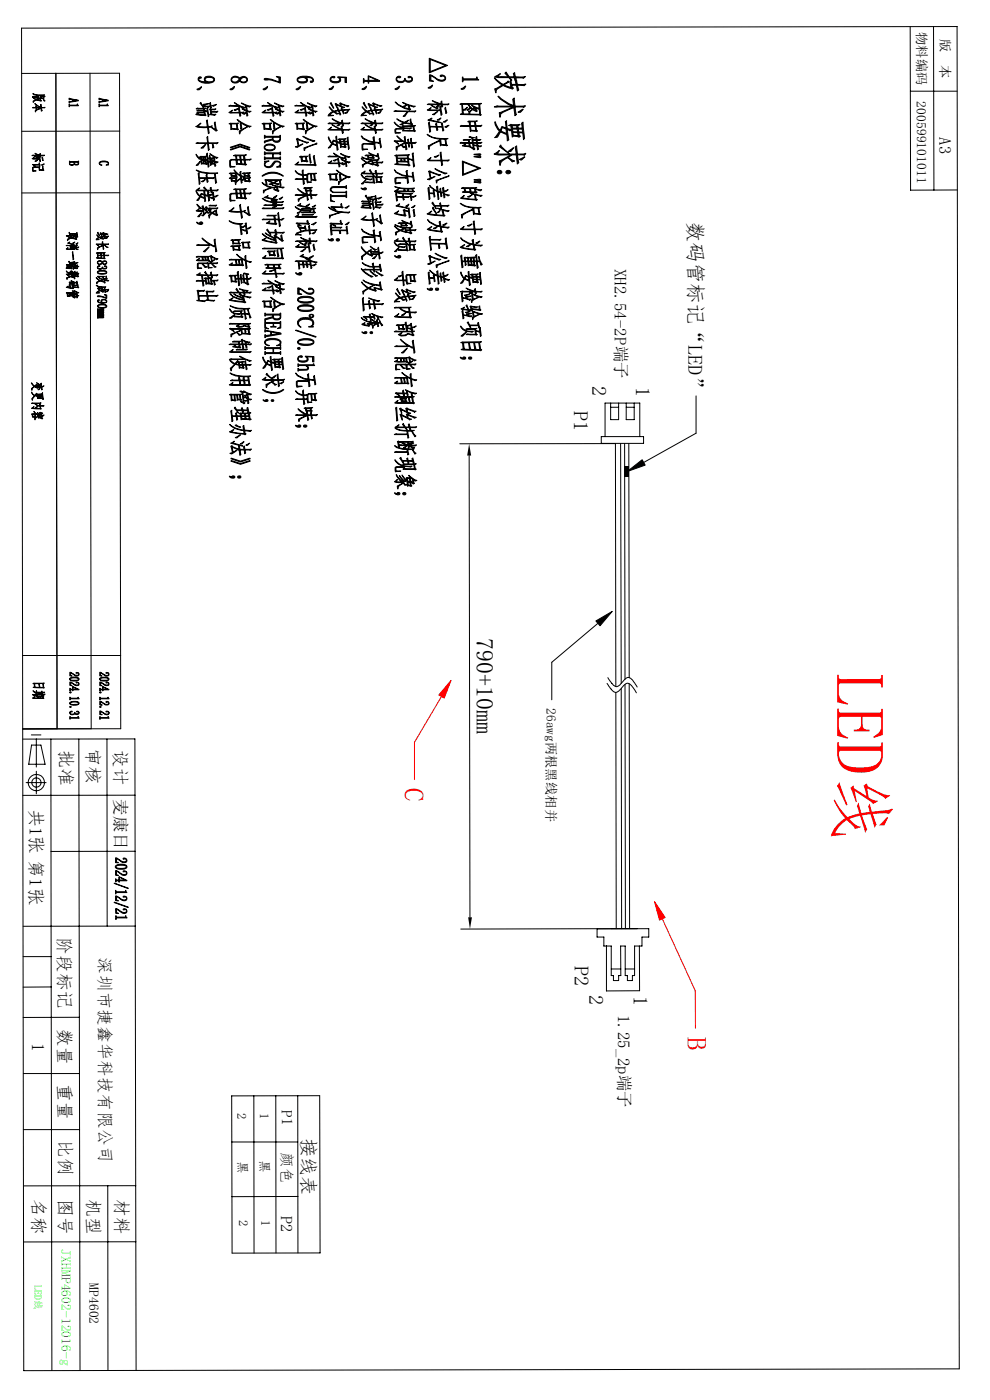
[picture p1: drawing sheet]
<svg xmlns="http://www.w3.org/2000/svg" width="210mm" height="297mm" viewBox="0 0 210 297" stroke-linecap="round" stroke-linejoin="round" font-family="sans-serif">
<defs><g id="words">
<text font-size="14.5" fill="#f00" x="177.6" y="142.8" transform="rotate(90 177.6 142.8)">LED线</text>
<g font-size="5.8" fill="#f00">
<text x="86" y="167.2" transform="rotate(90 86 167.2)">C</text>
<text x="145.9" y="220" transform="rotate(90 145.9 220)">B</text>
</g>
<text font-size="5.1" x="101.1" y="135.3" transform="rotate(90 101.1 135.3)">790+10mm</text>
<g font-size="4.3">
<text x="146" y="47" transform="rotate(90 146 47)">数码管标记“LED”</text>
<text x="121.8" y="87.2" transform="rotate(90 121.8 87.2)">P1</text>
<text x="122" y="204.9" transform="rotate(90 122 204.9)">P2</text>
</g>
<g font-size="4.2">
<text x="125.6" y="81.8" transform="rotate(90 125.6 81.8)">2</text>
<text x="134.9" y="82.1" transform="rotate(90 134.9 82.1)">1</text>
<text x="125" y="211.1" transform="rotate(90 125 211.1)">2</text>
<text x="134.4" y="211.3" transform="rotate(90 134.4 211.3)">1</text>
</g>
<text font-size="4.1" x="64" y="241.5" transform="rotate(90 64 241.5)">接线表</text>
<g font-size="3.8">
<text x="12.7" y="159.1" transform="rotate(90 12.7 159.1)">批准</text>
<text x="18.4" y="158.6" transform="rotate(90 18.4 158.6)">审核</text>
<text x="24.3" y="159.1" transform="rotate(90 24.3 159.1)">设计</text>
<text x="6.4" y="171.7" transform="rotate(90 6.4 171.7)">共1张 第1张</text>
<text x="12.4" y="198.9" transform="rotate(90 12.4 198.9)">阶段标记</text>
<text x="6.8" y="221.4" transform="rotate(90 6.8 221.4)">1</text>
<text x="12.4" y="218.3" transform="rotate(90 12.4 218.3)">数量</text>
<text x="12.4" y="230" transform="rotate(90 12.4 230)">重量</text>
<text x="12.6" y="241.9" transform="rotate(90 12.6 241.9)">比例</text>
<text x="6.9" y="254.3" transform="rotate(90 6.9 254.3)">名称</text>
<text x="12.5" y="254.4" transform="rotate(90 12.5 254.4)">图号</text>
<text x="18.5" y="254.3" transform="rotate(90 18.5 254.3)">机型</text>
<text x="24.5" y="254.3" transform="rotate(90 24.5 254.3)">材料</text>
</g>
<g font-size="3.6">
<text x="199.3" y="29.2" transform="rotate(90 199.3 29.2)">A3</text>
<text x="130.4" y="57" transform="rotate(90 130.4 57)">XH2.54-2P端子</text>
<text x="21" y="203.1" transform="rotate(90 21 203.1)">深圳市捷鑫华科技有限公司</text>
<text x="131.1" y="215.3" transform="rotate(90 131.1 215.3)">1.25_2p端子</text>
</g>
<g font-size="3.5">
<text x="24.4" y="169.5" transform="rotate(90 24.4 169.5)">麦康日</text>
<text x="59.7" y="258" transform="rotate(90 59.7 258)">P2</text>
</g>
<g font-size="3.3">
<text x="59.8" y="235.5" transform="rotate(90 59.8 235.5)">P1</text>
<text x="59.7" y="244.4" transform="rotate(90 59.7 244.4)">颜色</text>
</g>
<g font-size="2.9">
<text x="194.5" y="21.5" transform="rotate(90 194.5 21.5)">200599101011</text>
<text x="19" y="272.2" transform="rotate(90 19 272.2)">MP4602</text>
</g>
<text font-size="2.9" fill="#0f0" x="13.1" y="265.1" transform="rotate(90 13.1 265.1)">JXHMP4602-12016-g</text>
<g font-size="2.8">
<text x="194.5" y="6.8" transform="rotate(90 194.5 6.8)">物料编码</text>
<text x="199.5" y="8.2" transform="rotate(90 199.5 8.2)">版</text>
<text x="199.5" y="13.9" transform="rotate(90 199.5 13.9)">本</text>
<text x="115.9" y="150.3" transform="rotate(90 115.9 150.3)">26awg两根黑线相并</text>
</g>
<g font-size="2.7">
<text x="50.4" y="236.2" transform="rotate(90 50.4 236.2)">2</text>
<text x="55.2" y="236.2" transform="rotate(90 55.2 236.2)">1</text>
<text x="50.5" y="246.2" transform="rotate(90 50.5 246.2)">黑</text>
<text x="55.2" y="246.2" transform="rotate(90 55.2 246.2)">黑</text>
<text x="50.7" y="258.9" transform="rotate(90 50.7 258.9)">2</text>
<text x="55.5" y="258.8" transform="rotate(90 55.5 258.8)">1</text>
</g>
<text font-size="2.2" fill="#0f0" x="7.4" y="272.6" transform="rotate(90 7.4 272.6)">LED线</text>
</g></defs>
<g fill="none" stroke="#000" stroke-width=".21">
<path d="M4.6 6l198.4-.4 .5 284.8-198.5 .4zM11.9 15.5l.2 139.1h-7.3h20.8l-.2-139.1-20.8 .1M19.1 15.5l.2 139.1M193.1 5.7l.1 34.6h9.9M193.1 19.3h9.9M198 5.6l.1 34.7M25.4 27.8l-20.8 .1M25.4 40.9h-20.8M97.5 94.1h33.1v51.5M99.5 96.6l.2 98M127.6 92.6h8.9v1.5h-8.9zM128.4 92.6v-7.1h7.3v7.1"/>
<path d="M129.5 85.5v3.5h1.7v-3.5M129.5 86.4h1.7M131.7 94.1l.1 50.9M132.5 94.1l.1 50M132.8 86.4h1.7M132.8 85.5v3.5h1.7v-3.5M133.4 94.1l.1 49.7M147.7 84v7.9l-11.2 6.2M4.8 139.1h20.8M126.8 132.2l-9.7 8.3v8M4.8 156.8h23.8l.2 94.7M6.6 155.9h2.1"/>
<path d="M6.7 158.1h2l.9 4h-3.5zM7.7 156.8v5.9M10.8 156.8l.2 133.9M16.7 156.8l.3 133.9M22.7 156.8v39.7M128.8 145a3.1 3.1 0 0 0 1.9 1.9l.5-.3 .9-.9a.98 .98 0 0 1 1.7-.4l1.2 1.7M128.9 143.8a3.1 3.1 0 0 0 2 1.9l.5-.3a4.1 4.1 0 0 1 1.9-1.7 2.97 2.97 0 0 1 1.7 1.8l.2 .3M130.6 146.9l.1 50.1M131.8 146.1l.1 50.9M132.6 145.2l.1 51.8M133.5 145.1l.1 51.9M5.5 166h4.3"/>
<path d="M7.7 163.6v4.8M28.7 168.7h-23.9M28.7 180.6h-17.9M28.7 196.5h-23.8M126.7 197.1l10.9-.1v1.8h-1.4v1.9h-1.6v6.3h-.4v1h-1.1v-1h-.5v-6.3h-.9v6.3h-.5v1h-1.1v-1h-.4v-6.3h-1.6v-1.9h-1.4zM135.2 197l-37.5 .1M4.9 202.9h5.9M10.9 209.4h-6M16.8 215.8l-11.9 .1M128.7 200.7v9.5h7l-.1-9.5M129.7 205.6h2M132.6 205.6h2"/>
<path d="M5 227.8h11.8M5 239.6h11.9M49.1 232.5h18.7l.1 33.3-18.7 .1zM53.8 232.5l.1 33.4M58.5 232.5v33.3M63.2 232.5v33.3M22.9 251.5v39.2M28.8 251.5l-23.8 .1M28.8 251.5l.1 39.2M49.2 242.3h14M63.2 253.8l-14 .1M28.8 263.4l-23.8 .1"/>
<circle cx="7.7" cy="166" r="1.73"/>
<circle cx="7.7" cy="166" r=".99"/>
</g>
<g fill="#000" stroke="#000" stroke-width=".21">
<path d="M21.2 34.4a1.57 1.57 0 0 1 1.8 .2v.4l-.5 .1 .4-.4a1.15 1.15 0 0 0-1.5-.3l-.2 .2v.2l.4 .2a.41 .41 0 0 1-.4-.1 .41 .41 0 0 1 0-.5z"/>
<path d="M41.8 18.9l1-.5-.6 .6h-.4zM41.6 23.1l.3-.2h1.7l-.2 .2v.4l.6 .1-.1-.6 .2-.1 .2 1.7-.1 .2-.2-1.1-.6-.2 .2 .8 .1 .1-.2 .2-1.8-.3h-.2l.6-.3h-.4l.3-.2h1.3v-.3h-1.6l.3-.1h1.3l-.1-.3zM44.4 23.2l.2-.2 .1 .2 1.1-.1-.2 .2h-.9l.1 .4 1.4-.1-.2 .3-1.2-.1 .1 .4 .9 .1-.3 .2-.9-.2h-.1l.2-.1zM42.1 24l-.2 .3h1.5l-.1-.3zM42.6 21.7a1.08 1.08 0 0 0 1.2 .8l.7 .1-.3 .2-1.1-.3 .2 .4h-.2l-.7-1zM44.4 21.9l.3-.1 .2 1-.2 .1zM43.1 22.1l1.2-.1-.9 .3zM45 22.4l.9-.2-.6 .4zM41.5 26.8l1-.7-.5 .7 2 .1-.2-1.3 .2-.2 .2 1.5 .8-.2-.3 .2 1 .6-.2-1.4 .1-.2 .3 1.6 .2 .1-.3 .2-1.1-.9-.5 .1 .2 1.2-.2 .2-.2-1.3-2-.1zM41.6 30.4l.4-.2 2 .1-.1-1.1 .2-.2 .1 1.3h2.1l-.4 .2-.7-.1 .2 .8-.3 .2-.1-1h-.8l.2 1.3-.2 .2-.2-1.5-.1 .1zM42.6 31.4l1-.8-.5 .8zM42.3 33.3l.3-.2h1.2l-.2 .2 .1 .6h.3l-.2-1.2 .2-.2 .1 1h.3v-.4l.1-.2 .1 .6 .7-.1-.8-.8 1.7 .8-.3 .2-.5-.3 .2 .6-.2 .1-.1-.5-.2 .2h-.5l.1 .6 .6-.1-.3 .3-.3-.1 .2 .5-.2 .2-.2-.7h-.3l.2 .9-.2 .2-.2-1.5h-.3l.2 .8-.1 .1-.2-.1h-.9l-.2-1.4zM44.8 33.9l1.5 .5-.4 .2-.3-.3 .2 .8-.2 .2-.1-.7-.2 .2h-.3l.5-.3-.1-.3zM42.8 34l.1 .6 .7 .1-.1-.7h-.2v.3l-.1 .2-.1-.5zM42.7 33.3l.1 .6h.3l-.1-.4 .2-.1 .1 .5h.2l-.1-.6zM44.1 33.7l.1 .5h.3v-.5zM41.6 32.8l.9 .9-.3 .1zM42.4 34.2l-.4 .9h-.4zM42 36.8l.2-.2 .1 1.1h1.5l-.1-.5 .2-.2 .1 .7h1.5l-.3 .2-1.2-.1 .2 .7-.3 .2-.1-.9h-1.5l.2 1.1-.3 .2zM41.6 36.1a11.9 11.9 0 0 0 4.6 .6l-.5 .1 .3 1.9-.3 .2-.2-2.1-2.7-.2zM42.7 38.5l.9-.4-.5 .5zM41.6 40.4l.7-.5-.3 .4h1.7l-.5-.4 .1-.2 .6 .6h.8l-.1-.4 .2-.1 .1 .5h1.4l-.3 .3-1.1-.1 .1 .3-.2 .1-.1-.4h-.7l.4 .4h-.2l.1 .6 .2 .3 .7 .2-.1-.8-.5 .3-.2-.2 .7-.1-.1-.2 .3-.2 .2 1.6-.2 .1-.1-.5-.2 .2-.6-.4v.7l-.2 .2-.1-1.2-.2 .1-.4-.2 .1 1.2-.2 .2a.55 .55 0 0 0-.3-.8l-.6-.3-.4 .8h-.4l.7-.8a1.4 1.4 0 0 1-.8-1.2l.9 1 .2-.5 .6 .2-.1-.5 .2-.1 .1 .7 .6 .1-.1-.5 .2-.1-.4-.3zM42.8 41.2l-.3 .4 .9 .4-.1-.6zM45.5 41.7l.8-.3-.5 .4zM41.6 44.7l.6-.5-.2 .5h1.1l-.3-.9 .3-.2 .1 .5 .6 .6-.2-.8h.3l.1 .3 .8 .3-.3 .2-.6-.5v.6l.5 .3-.3 .2-1-1.1 .2 1.2 .4-.4 .1 .1-.7 .7-.3-.1 .4-.2-.1-.8-.2 .2zM44.2 44.6l.8 .5 .6-.4v.2l-.4 .3 .6 .3a.72 .72 0 0 1 .1-.9l.1 .6 .2 .4-.2 .2-1-.5-.1 .1a.76 .76 0 0 0-.5 .9l-.2-.7 .7-.4zM44.2 44.2l.3-.1h1.7l-.2 .3zM44.4 43.6l1.6-.1-.3 .3zM41.7 43.3l1.2 .9-.4 .1zM42.7 45.1l-.4 .9h-.3zM41.7 47.1l.7 .3a.29 .29 0 0 1 .2-.3 .29 .29 0 0 1 .3 .2 .29 .29 0 0 1-.2 .3l-.7-.1zM42.8 50.5l1.6 1.2 1.2 .5-.2-1.3 .2-.2 .4 2.6-.2 .1-.2-1.2-.2 .2-.8-.5-.2 .2-2.7-.1 .5-.1h2.3zM43.1 53.4l1.3-1-.9 1zM41.6 54.5l.4-.1h2.4l-.2 .1 .1 .7 .2 .1-.2 .2-.1-.2h-2.4l-.1-.1 .5-.4-.1 .4h2l-.1-.7h-.4l.1 .5-.1 .2-.1-.7h-.4v.5l-.2 .2v-.7zM41.9 56l.2-.2 2-.1-.2 .3-1-.1 .7 .7h.3l-.5 .1-.1-.2a.83 .83 0 0 0-1.3-.5l.1 .8 .7 .1-.8 .1zM44.1 55.9l2-.2-.1 .3-1-.1 .6 .6 .2 .1h-.4a.77 .77 0 0 0-1.1-.5v.6l.7 .1-.8 .1zM44.6 54.3l.3-.1 .8 .6 .5 .1-.4 .2-.9-.6 .1 .8 .6-.2-.9 .5-.2-.1 .4-.1zM41.6 59.6l.4-.1h.9l-.1-.8 .2-.2 .1 1h.5l-.1-.4h-.2l.3-.2h1.4l-.2 .2 .1 .4 1.4-.1-.3 .2h-.5l.2 .7-.2 .2-.2-.9h-.4l.1 .5 .1 .1-.2 .2-1-.2-.2 .1-.1-.7h-.5l.2 1-.2 .1-.2-1.1zM41.7 58.3l.8-.4-.3 .4h1.7l-.5-.5 .2-.2 .4 .7h.7l-.1-.5 .3-.1 .1 .6h1.2l-.3 .2h-.9l.1 .3-.2 .1-.1-.4h-.7l.2 .4-.4-.4zM43.7 59.1l.2 .9 .9 .2-.2-1.1h-.4l.2 .8-.2 .1-.1-.9zM41.8 61.7l.2-.1 .1 .1 1.3-.1-.2 .2h-1.1l.1 .9h1.7l-.2-.9 .2-.1h1.5l-.2 .3-1.2-.1 .1 .8h2.2l-.4 .2-1.8-.1 .1 .8 1.4 .1-.3 .2-1.6-.2 .3-.1-.1-.8h-1.7l.1 .9 1.3 .1-.3 .2-1.3-.2h-.3l.4-.1z"/>
<path d="M43.6 16.6a.53 .53 0 0 0 .1 .6 .53 .53 0 0 0 .6 .2l.6-.1a.42 .42 0 0 0 .4-.4 .42 .42 0 0 0-.3-.4l-.8-.1zM42.1 16.5l.3-.2 .3 .1-.1 .2h-.4v.3a1.76 1.76 0 0 0 1.7 .5 .57 .57 0 0 1-.6-.5 .57 .57 0 0 1 .4-.6 1.31 1.31 0 0 1 1.8 .6 1.3 1.3 0 0 1-1.6 .8h-.4a1.55 1.55 0 0 1-1.5-.9z"/>
<path d="M49.4 16.5a.61 .61 0 0 0 .1 .9 .61 .61 0 0 0 .8-.2l.5-.5a1.25 1.25 0 0 0-1.4-.2zM49.1 16.5a1.14 1.14 0 0 1 1.8 .1 .81 .81 0 0 1 1.1-.3 .81 .81 0 0 1 .4 1 .98 .98 0 0 1-1.5-.2 1.04 1.04 0 0 1-1 .5 1.04 1.04 0 0 1-.9-.7zM51.3 16.6l-.4 .5a.81 .81 0 0 0 .8 .3 .81 .81 0 0 0 .7-.6 .67 .67 0 0 0-1.1-.2zM48.9 18.9l.8-.6a.62 .62 0 0 1-.3 .6 .62 .62 0 0 1-.6 .1zM48.6 23.9l.7-.5-.3 .4h1.8l-.3-.8 .3-.2 .1 1h.9l-.4 .2h-.5l.2 .5-.2 .2-.1-.7h-1.8zM48.6 22.5l.3-.2 1.7 .1-.8-.6 1.8 .9-.4 .2-.4-.3zM51.4 23.1l1.9 .5-.4 .2-.5-.2 .2 .9-.2 .1-.1-.7-.4 .4-.4-.2 .7-.3v-.3zM51.2 21.9l2 .6-.4 .2-.5-.3 .2 .8-.3 .1v-.6l-.5 .3-.3-.1 .8-.3-.1-.2zM49.7 23.3l.8-.3-.5 .5zM48.6 26.2l1.9-.1-.2 .2 .1 1 .2 .1-.2 .2-1.3-.2-.1 .1-.1-1.2zM49.1 26.3v1h1.1v-1zM50.3 25.4h.1a6.2 6.2 0 0 0 2.9 1.4l-.4 .2-.2-.2a3.5 3.5 0 0 0-1.8 1.4l-.1 .2v-.6l1.7-1-1.8-1zM50.9 26.3l.3-.2 .1 1.1-.2 .2zM48.9 31.7l2-.7 2.1 .7-.1 .1-2-.6-2 .6zM48.9 31.2l2-.6 2.1 .7-.1 .1-2-.7-2 .7zM49.5 33l.4-.1h2.4l-.4 .1 .1 .8 1.3-.1-.3 .3h-1l.1 .8 .2 .1-.2 .2-1.9-.2-.1-.9h-1l-.2 .2 .1 1.1 .9 .1-1 .1-.2-.4a1.25 1.25 0 0 1 .3-1.3h1.1l-.1-.7zM50.3 34l.1 .7 1.5 .1-.1-.8h-.6l.1 .5-.2 .2-.1-.7zM50.2 33.1v.7h.7l-.1-.5 .3-.2v.7h.6l-.1-.8zM48.6 36.8l1.5-.1-.4-.7 1.3 1.2-.1-.7 .2-.1 .1 .9 .8 .2-.4 .2-.4-.3 .1 .8 .4-.2-.2 .3h-.2l.1 .4-.2 .2-.1-1-1 .8-.1 .5-.1-.6 .1-.1h-.9l-.1-.7h-.4l1.7-.1-.1 .1v.6l.9-.6a1.32 1.32 0 0 0-1-1l.2 .6-.2 .1h-1l-.2-.7zM51.6 37.8l1.5-.1-.2 .1 .1 .6h.1l-.2 .2-1-.1v-.6zM51.4 36.8l1.7-.2-.3 .2 .1 .5h.1l-.2 .2-.8-.2-.1 .2-.2-.7zM49.2 37.8l.1 .5 .7 .1v-.6zM52 37.8l.1 .5 .7 .1-.1-.6zM49.1 36.8l.1 .5h.8l-.1-.5zM51.9 36.8l.1 .4 .7 .1-.1-.5zM49.6 40.2l2.6-.2-.3 .2 .1 .8 1.3-.1-.3 .3-1-.1 .1 .9 .2 .1-.2 .1-.2-.1h-1.7l-.1-1h-1l-.2 .3 .1 1.1 .9 .1-1 .1-.2-1.4 .3-.3h1.1l-.1-.8zM50.3 41.1l.1 .8 1.5 .1-.1-.9h-.6l.1 .6-.2 .2-.1-.8zM50.2 40.2l.1 .8h.7l-.2-.6 .3-.1 .1 .7h.6l-.2-.8zM48.6 44.8l1-.7-.6 .6 2 .2-.2-1.3 .3-.3 .1 1.5 .8-.2-.2 .3 .9 .5-.2-1.4 .2-.2 .2 1.7 .2 .1-.2 .2-1.2-.9-.5 .1 .2 1.1-.2 .2-.1-1.3h-2.1zM48.6 46.9v-.1a5.8 5.8 0 0 0 2.9 .7l-.4 .1 .1 1 1 .2-.2-1.4 .2-.1 .3 2.1-.2 .2-.1-.7-.2 .2-.8-.4 .2 1-.3 .1-.2-2.2-1-.1zM52.5 48.5l.8-.3-.6 .4zM51.2 48.2l.8-.3-.5 .4zM51.2 51.5l1.8-.2-.3 .2 .2 1 .2 .1-.2 .1h-1.3l-.2-1.2zM49 52.2l2-.1-.2 .1 .2 .8-.1 .2-1.2-.2-.2 .2-.1-.9zM49 51l.3-.2h1.7l-.3 .2 .1 .6 .2 .1-.2 .1-1.2-.1-.2 .1-.1-.8zM51.6 51.5l.1 1h1l-.1-1zM49.6 52.3l.1 .6 1 .1-.1-.8zM49.5 51l.1 .6h1l-.1-.6zM48.6 55.1l.4-.1h2.4l-.9-.7-.3-.4 1.8 1.2-.1-.7 .3-.2v1l1.1 .3-.3 .2-.8-.3 .2 1.4-.2 .2-.2-1.7-.5-.3-.1 .1 .1 1 .2 .2-.2 .1-2.5-.1-.4-.1 .7-.4-.3 .3 2.4 .1-.2-1h-.4l.1 .7-.2 .2-.1-.9h-.5l.2 .8-.2 .1-.1-.9zM50.3 57.8l.2-.2 .2 1.5h.4a.64 .64 0 0 1 0-.9l.1 .9h.4l-.1-.7 .2-.2 .1 .9h.3h.2l-.1-.9-.6-.2 .3-.1 .8 .2-.3 .1 .2 2 .2 .1-.2 .2-.7-.5 .5 .1-.1-1-.1 .2-.4-.1 .1 .6-.2 .2-.1-.8h-.3l.1 .7-.2 .2-.1-.9h-.4l.1 1.3-.2 .1-.1-1.4h-.4l.4-.1zM48.6 58.5l.3-.1h1.3l-.2 .1 .1 1.2 .1 .1-.1 .1-.8-.2-.2 .2-.2-1.4zM49.1 58.5l.1 1.1 .7 .1-.1-1.2zM52.5 59.2l.8-.3-.4 .4zM48.8 62.4a4.2 4.2 0 0 0 2.8 1.1l-.1-.4-.1 .1-1.8-.8 1.9 .7v-.2l.1-.1-.9-.3 2.6 .5-.4 .2-1.2-.3 .2 1.1 .3 .1-.3 .2-3.3-.7 .8-.4-.4 .4 2.7 .4-.1-.5-.1 .2a4.9 4.9 0 0 1-2.7-1.3zM48.6 62.1l.4-.2 1.6 .1-.6-.6 .2-.2 .6 .8h.8l-.1-.2 .2-.2-.9-.3 1.8 .3-.2 .2-.7-.2 .1 .4h1.5l-.3 .2-1.1-.1 .1 .4-.2 .1-.1-.5h-.8l.1 .4-.3-.4zM48.8 64.9h.1a9.1 9.1 0 0 0 4.1 .5l-.4 .2 .7 1.8-.3 .1-.3-1-.1 .2-.5-.1 .2 1-.3 .1-.1-1.1h-.6l.1 .5 .2 .1-.2 .2-.2-.1-1.5-.1 .3-.1h1.2l-.2-1h-1.5l.4-.2h1.5l-.2 .2 .1 .4h.6l-.2-.8 .2-.1-1.5-.1zM51.9 65.6l.1 .9h.7l-.2-.9zM48.7 65.5a1.95 1.95 0 0 0 2.2 1l-.2 .3a2.38 2.38 0 0 1-2-1.3zM48.7 67.5l1.1-.7-.8 .7zM48.7 69.8l.2-.2 4.3 .1-.4 .1 .2 .9 .1 .2-.1 .1-1.7-.1-.1-.8-1 .4 .9 .5-.4 .1-.5-.6-.2 .1a.92 .92 0 0 0-.9 .9h-.1v-.6l2.1-.9v-.2h-2l.6 .6zM48.6 68.7l.4-.1 4.2 .1-.5 .1 .2 .5h.1l-.1 .2-1.1-.4-.4 .3h-.9l-.4-.2 .6-.4-.2 .4 .3 .1 1-.3 .9 .3-.1-.5zM51.3 69.8l.1 .9 1.3 .1-.1-1h-.5l.1 .6-.2 .2-.1-.8zM48.6 73.1l.4-.2 1.6 .1v-.4l-1.3-.1 .4-.2h1.3l-.2 .3v.4h.6l-.2-.9 .2-.1 .2 1h.5l-.1-.4 .2-.1-.6-.3 1.4 .4-.3 .2-.5-.2v.4h1.1l-.3 .2-.8-.1 .2 .6-.2 .1-.1-.7h-.5a.63 .63 0 0 1-.1 .9l-.1-.9h-.5v.5l.2 .1-.2 .1-1.5-.2 .6-.4-.3 .3 1 .1v-.5zM48.7 74.7l.7-.6-.3 .5h4.2l-.3 .2zM50.1 74.2l.3-.2 2.1 .1-.3 .2zM48.7 76.4l.1-.1a1.16 1.16 0 0 0 1.1 .7l.6-.5v.2l-.5 .5 .7 .1-.1-.4-.2-.1 1.3-.1-.2 .1 .1 .6 .4-.1-.1-.6 .2-.2 .1 .8h1.1l-.3 .3-.8-.1 .3 .8-.3 .1-.1-.9h-.5l.2 .5-.2 .2-.7-.2-.1 .1-.1-.7-.8-.1-.2 .2a1.22 1.22 0 0 0-.6 1.2h-.1l-.1-.6 .9-.8-.9-.6zM48.6 76.2l.5-.1 2.7 .1-.9-.6 2.4 .9-.4 .2-.8-.4zM50.8 77.5l.1 .4h.6l-.1-.4zM50.8 76.9v.4l.6 .1-.1-.5zM48.8 79.2a9.6 9.6 0 0 0 4.4 .6l-.5 .1 .3 1.7 .2 .1-.2 .1-4.4-.2 .8-.4-.3 .4h3.7l-.1-.8h-.8l.1 .5-.2 .1-.1-.6h-.8l.2 .5-.3 .1v-.6h-1.9l.4-.2h1.4l-.1-.4 .2-.2 .1 .6h.7v-.4l.2-.1 .1 .5h.8l-.1-.7h-1.7a3.7 3.7 0 0 1-2.1-.7zM48.7 83.7l.3-.1h2.2l-.2 .2 .1 1h.2l-.2 .2-.8-.1-.1-1.1h-.4l.1 1 .2 .1-.2 .2-.7-.2-.1 .1-.1-1.2zM50.9 83l.3-.1 .7 .3h-.4l.1 1h.6l-.4 .2-.2-.1 .2 1.1 .2 .1-.3 .2-.7-.5 .6 .2-.2-2.2zM49.1 83.8l.1 1 .5 .1v-1.1zM51.6 83l1.7 .6-.3 .2-.4-.3 .1 .8-.2 .2v-.7l-.4 .2-.3-.1 .7-.2-.1-.3zM50.4 83.8l.1 .9 .4 .1-.1-1zM52.1 84.3l1.2 .4-.3 .2-.3-.2 .1 .8-.2 .1-.1-.7-.3 .2-.3-.1 .6-.2zM48.9 87.2l.3-.2 .1 1.2h.8l-.1-.5 .2-.2 .1 .7h.8l-.1-.4h-.3l.3-.2 2.2-.1-.3 .2 .1 1.2h.3l-.3 .2-1.6-.2-.3 .2v-.8h-.8l.1 .7-.2 .2-.1-.9h-.8l.1 1-.2 .2zM49.9 86.4l.3 .6h1.1l-.1-.4 .2-.1 .1 .5h1l-.1-.4 .2-.2 .2 1-.2 .2-.1-.5h-.9v.3l-.2 .1-.1-.4h-1l.2 .5-.8-1zM51.2 87.8v.4h.7l-.1-.3 .2-.1 .1 .4h.6v-.4zM52.1 88.3l.1 .4-.2 .2h.9l-.1-.6zM51.3 88.3v.5l.7 .1-.1-.6zM48.7 90l1.3 .8 1.7 .4-.2-.8 .2-.1 .2 .9 1.4 .1-.3 .3-1.1-.2 .1 .5 .2 .1-.2 .2-3.3-.6 .9-.5-.5 .5 2.7 .4-.1-.6-1.3-.3a3.1 3.1 0 0 1-1.7-1.1zM49.9 92.8l1.1-.5-.8 .6zM49.9 90.2l.3-.1 .9 .5zM48.9 94l.8-.4-.3 .4 2.1 .6-.7-.1 .1 .8h.9l-.2-.5 .3-.2v.7h1.4l-.3 .2h-1l.1 .6-.2 .2-.1-.8h-.9l.2 .9-.2 .2-.2-1.2-.2 .1-1.3-.7 .2 1.1 .8-.3-1.1 .7-.2-.1 .4-.2-.3-1.3 .2-.2 .2 .3 1.3 .5-.1-.6 .1-.2zM51 94.1l.8-.4-.4 .5zM52.2 94.4l.8-.4-.5 .5zM49.1 97.2l1.9 .6 2-.6 .1 .1-2.1 .7-2-.7zM49.1 97.7l1.9 .6 2-.6 .1 .1-2.1 .7-2-.7zM48.6 101l.5 .2a.35 .35 0 0 1 .4-.2 .35 .35 0 0 1 .3 .2 .76 .76 0 0 1-1.2-.2zM50.5 101a.31 .31 0 0 1 .5 0 .31 .31 0 0 1 0 .4 .31 .31 0 0 1-.5 0z"/>
<path d="M56.1 16.7l1.5 .1 1.6 .6v-.8l-.6-.4 .9 .1v1.3h-.1a4.6 4.6 0 0 0-2.7-.6h-.1a.35 .35 0 0 1-.6-.2zM55.8 18.9l1-.5-.2 .3-.3 .3h-.3zM55.6 23.9l.7-.5-.3 .4h1.7l-.1-.9 .2-.1 .2 1h.8l-.3 .2h-.5l.1 .5-.2 .2-.1-.7zM55.5 22.5l.5-.2 1.6 .1-.8-.7 1.8 1-.3 .1-.5-.3zM58.4 23l1.8 .6-.3 .2-.5-.2 .2 .9-.2 .1-.1-.7-.4 .3-.4-.1 .8-.3-.1-.3zM58.2 21.9l2 .6-.3 .2-.6-.3 .2 .8-.2 .1-.1-.6-.4 .3-.3-.1 .7-.3-.1-.2zM56.7 23.3l.8-.2-.5 .3zM55.6 26.2l2-.1-.2 .2v1l.2 .1-.2 .2-1.4-.1-.1-1.2zM56.1 26.3l.1 .9 1 .1-.1-1zM57.3 25.4l.3 .1a6 6 0 0 0 2.7 1.3l-.4 .2-.2-.2a3.4 3.4 0 0 0-1.8 1.4l-.1 .2v-.6l1.8-1-1.9-1.1zM58 26.3l.2-.2 .1 1.1-.2 .2zM56.1 28.7l.2 .2h3l.2-.2v.8a.88 .88 0 0 1-.8 .7 .88 .88 0 0 1-.9-.5l-1.5 .4-.2 .2v-.4l1.7-.4v-.4h-1.5l-.2 .2zM57.9 29.1a.73 .73 0 0 0 .7 .9 .73 .73 0 0 0 .8-.8zM56.2 30.9a1.63 1.63 0 0 1 2.2 .2 1.21 1.21 0 0 1-2 .7l-.2-.1a.61 .61 0 0 1 0-.8zM56.3 31l-.1 .2a.9 .9 0 0 0 1.2 .6l.4-.1a.42 .42 0 0 0 .5-.4 .42 .42 0 0 0-.5-.4l-.9-.1zM56.1 32.2l.2 .2h3l.2-.1v.6l-.2-.3h-1.3v.9h1.3l.2-.2v.6l-.2-.2h-3l-.2 .2v-.6l.2 .2h1.5v-.9h-1.5l-.2 .3zM56.1 34.2h1l-.6 .2a.5 .5 0 0 0-.3 .5 .5 .5 0 0 0 .3 .4 1.01 1.01 0 0 0 1.4-.7 .87 .87 0 0 1 .9-.4 .87 .87 0 0 1 .7 .8l-.1 .3 .2 .1h-.9a.61 .61 0 0 0 .6-.3 .61 .61 0 0 0 0-.6l-.1-.1a.87 .87 0 0 0-1.3 .7 1.09 1.09 0 0 1-1.8 0l.1-.6zM55.6 37.3a3.6 3.6 0 0 1 4.5 0 4.6 4.6 0 0 0-4.5 0zM56.2 38.2l.2-.1h3.3l-.3 .2 .2 1-.2 .2-.2-1.2h-2.7l.2 .8-.2 .2zM55.6 38.7a4.2 4.2 0 0 0 2.9 1.1l-.3 .2-.5-.2-1.1 .4-.5 .3-.2 .4v-.6l1.6-.5-.6-.1-1-.6zM57.7 39.2l2.6 .5-.3 .2-1.2-.3 .2 .8 .2 .1-.2 .1-.9-.4 .7 .2-.2-.8zM56.8 38.3l1.2 .4 .8-.3-.6 .4 1 .2-.4 .2-.1-.1a1.38 1.38 0 0 0-1.4 .1l-.2-.1 .7-.3zM55.6 44.2l.4-.1h4.2l-.3 .2zM55.6 42.1h.1a4.2 4.2 0 0 0 2.6 .7h1.9l-.3 .2h-1.4a4.5 4.5 0 0 1-2.9-.9zM56 43.6l.4-.2h3.6l-.4 .2zM56 41.9l.9-.4-.3 .4 2.2 .5zM57.5 42.4l.3-.1 .9 .4zM59.2 42.2l.8-.4-.5 .5zM58 41.9l.8-.4-.4 .5zM57.8 43.9l.9-.2-.6 .4zM57.8 43.2l.9-.1-.6 .3zM55.6 46.6l.4-.2 2.2 .1-.1-.7h-1.5l.3-.2h1.7l-.3 .2 .1 .7h.7l-.2-1.2 .2-.2 .4 2.8-.2 .2-.2-1.6-.1 .2-.6-.1 .1 .8 .2 .1-.2 .2-2-.4 .7-.4-.3 .4 1.4 .1-.1-.8zM59.4 46.6l.8-.2-.4 .3zM55.6 49.6l1.1 .7 1.7 .6-.1-.4-.2 .1-1.8-1.2 2 1-.2-.4 .3-.2v.2l1.3 .9-.1-.9 .2-.2 .1 1.1 .2 .2-.3 .1-1.3-1 .1 1.2 .2 .1-.2 .1-2.6-.5-.4-.2 .8-.4-.4 .4 2.4 .5v-.5l-.3 .1-1.5-.6zM56.6 48.8l.2-.2 .3 .7h1.3l-.1-.4 .2-.2 .1 .6h1.7l-.3 .2-1.4-.1 .2 .3-.3 .2-.1-.5h-1.2l.2 .5zM55.7 52.7l.4-.1h4l-.4 .2 .3 1.9 .2 .1-.2 .1-4.2-.1 .5-.6-.3 .5h3.8l-.3-1.9zM56.7 53.4l.3-.2h1.4l-.2 .1 .1 .7 .2 .1-.2 .2-.9-.2-.2 .2-.2-.9zM57.2 53.4l.1 .6 .8 .1-.1-.7zM58.7 53.2l.2-.2 .3 1.3-.3 .2zM56.2 56.2l.4-.2h3l-.3 .2 .1 .6 .2 .1-.2 .2-.2-.2h-2.8l.4-.1-.1-.6zM56.9 56.2l.1 .4-.2 .2h2.4l-.1-.6h-.9l.1 .5-.3 .1v-.6zM55.6 58l.8-.6-.4 .6h2.4l-.2-.9 .3-.1 .1 1h1.7l-.3 .2-1.4-.1 .2 .6-.3 .2-.1-.8-2.2 .1zM57.1 57.5l1-.2-.6 .3zM55.6 61.6l.8-.5-.3 .4 1.7 .1-.2-.9 .2-.2 .2 1.1 .8-.1-.3 .3-.5-.1 .2 .5-.2 .2-.2-.7zM55.6 60.2l.4-.2 1.7 .1-.7-.4-.1-.3 1.1 .8 .7 .2-.4 .1-.4-.3zM58.4 60.8l1.9 .5-.3 .3-.5-.3 .2 .9-.3 .1v-.7l-.5 .3-.3-.1 .8-.2-.1-.3zM58.3 59.5l1.2 .6 .8 .1-.4 .2-.5-.2 .1 .7-.1 .1-.2-.6-.4 .3-.3-.1 .7-.2v-.3zM56.7 61l.9-.3-.5 .4zM55.7 63.9l1.9-.1-.2 .2 .1 1 .2 .1-.2 .2-1.5-.1v-1.2zM56.2 64l.1 .9 1 .1-.1-1zM57.4 63.1h.1a6.1 6.1 0 0 0 2.9 1.4l-.4 .2-.2-.1-.9 .4a1.54 1.54 0 0 0-1 1.1l-.1-.6 1.8-1zM58 64l.3-.2 .1 1.1-.2 .2zM56.2 66.4l.2 .2h2.9l.3-.2v1a.94 .94 0 0 1-1.7 0l-1.5 .4-.2 .2v-.4l1.7-.4v-.4h-1.6l-.1 .3zM58 66.8a.72 .72 0 0 0 .7 1 .72 .72 0 0 0 .7-1zM56.2 68.2l.1 .2h3l.3-.2v1.4l-.8 .1a.7 .7 0 0 0 .6-1l-1.4-.1 .1 .6 .5 .2h-1.2l.5-.2 .1-.6-1.7 .1a.79 .79 0 0 0 .7 1l-.8-.1zM56.2 69.9l3.4 .8v.2l-3.1 .5-.3 .2v-.6h.1l.1 .2 1-.2v-.6l-1.1-.1-.1 .1zM57.6 70.4v.6l1.6-.3zM56.3 72.1a2.95 2.95 0 0 1 3.3 .4l-.1 .5 .1 .2-.9 .1a.59 .59 0 0 0 .7-.5 .59 .59 0 0 0-.6-.7h-1.9a.58 .58 0 0 0-.6 .7l.3 .4 .5 .1a.72 .72 0 0 1-.8-.3 .72 .72 0 0 1 0-.9zM56.2 73.5l.2 .2h3l.2-.2v.6l-.2-.1h-1.4v.8h1.4l.2-.2v.6l-.2-.2h-3.1l-.1 .2v-.6l.2 .2h1.5v-.8h-1.5l-.2 .2zM55.7 75.8l.1-.1 .5 1.1 .3 .2 .2-.5 .6 .2-.1-1 .2-.1 .1 1.2 .6 .1-.1-.6h-.3l.3-.1 1.4-.1-.3 .2v.4h.6l-.1-.8 .2-.1 .3 2.4-.2 .2-.1-1h-.6l.1 .4 .2 .1-.2 .2-.9-.2-.2 .1-.1-1-.2 .1-.3-.2 .1 1.5-.2 .2-.1-1-.9-.3-.5 .7-.3 .1 .6-1-.6-.9zM56.9 76.6l-.3 .5 .9 .4-.1-.7zM58.4 77.3l.1 .5h.7l-.1-.4zM58.4 76.8v.4l.7 .1v-.5zM58.3 76.3v.4h.8l-.1-.4zM59.2 76.8l.1 .5h.6l-.1-.5zM55.6 80.6l.8-.6-.3 .5 2.8 .1-.1-1.1 .2-.2 .1 1.3 1.3-.1-.3 .2h-1l.2 1.1-.2 .2-.2-1.3h-.6l-.6 .3 1 .5-.4 .2-.6-.6-.3 .1a1.39 1.39 0 0 0-.9 1l-.1-.7 1.7-.8zM56.6 79.2l1.3 1.2-1.5-.9zM57.7 80.1l.8-.5-.4 .6zM59.4 81.3l.8-.3-.5 .4zM55.7 82.7l.1-.1a3.9 3.9 0 0 0 4.3 0l.1 .1a3.6 3.6 0 0 1-4.5 0zM57.6 84.9a.24 .24 0 0 1 .4 0 .24 .24 0 0 1-.4 0zM55.8 84.8l.4 .2a.3 .3 0 0 1 .4-.2 .3 .3 0 0 1 .2 .3h-.7z"/>
<path d="M63.3 16.6l-.1 .5a1.59 1.59 0 0 0 1.8 0 .68 .68 0 0 0-.9-.7zM63.2 16.5a3.7 3.7 0 0 1 3.1 0l.2 .3a.41 .41 0 0 1-.1 .6 .41 .41 0 0 1-.6-.1l.5-.2 .1-.2-.2-.2a1.74 1.74 0 0 0-1.5-.3 .55 .55 0 0 1 .5 .6 .55 .55 0 0 1-.4 .5l-.4 .1a1.01 1.01 0 0 1-1.4-.8zM62.8 18.9l1-.5-.5 .6h-.4zM62.6 23.8l.7-.5-.3 .5h1.8l-.2-.9 .2-.1 .1 1 .9-.1-.3 .3h-.6l.2 .5-.2 .2-.1-.7zM62.6 22.4l.3-.1 1.7 .1-.8-.7 1.1 .7 .8 .3-.5 .1-.3-.3zM65.4 23.1l1.9 .5-.4 .2-.5-.3 .2 1-.2 .1-.1-.7-.4 .3-.4-.1 .8-.3-.1-.3zM65.2 21.8l2 .7-.4 .2-.5-.3 .2 .8-.2 .1-.1-.6-.4 .3-.3-.1 .7-.3-.1-.2zM63.7 23.3l.8-.3-.5 .4zM62.6 26.2l2-.1-.3 .1 .1 1.1 .2 .1-.2 .2-1.2-.3-.2 .2-.1-1.2zM63.1 26.3l.1 .9 1.1 .1-.1-1.1zM64.3 25.4l.1-.1a5.9 5.9 0 0 0 2.9 1.5l-.4 .1-.2-.1a3.2 3.2 0 0 0-1.8 1.4l-.1 .2v-.7l1.7-.9-.7-.3zM65 26.3l.2-.2 .1 1.1-.2 .1zM62.9 29.5l.3-.2a4.4 4.4 0 0 0 2.2 .9l-.3 .2-1.9-.8 .2 1.3 .9-.3-1.2 .7-.4-.1 .5-.3zM64.5 31.4l2.7-1v.2l-2.5 .9-.1 .4h-.1zM64.2 29l2.6 .9-.4 .2zM63.5 33.3l.3-.2h1.4l-.2 .2 .1 .8 .2 .1-.2 .2-.9-.2-.2 .1-.2-1zM62.6 34.9l.7-.5-.3 .4 3.7 .1-.2-1.6 .2-.3 .2 1.9 .2 .1-.2 .2-.2-.1zM64.1 33.3l.1 .7 .7 .1-.1-.8zM65.7 32.7l.3 1.8-.2 .1-.3-1.7zM65.1 37l.3-.2 1.7-.1-.3 .2 .1 1.2 .2 .1-.2 .2-.7-.2-.2 .2-.1-1.5h-.4l-.2 .2 .1 1.5 .7 .1-.9 .1zM62.6 36.2l.5 .5 1.1 .3-.1-.8 .2-.2v1h.7l-.2 .3-.5-.1 .1 .7h.6l-.1 .2h-.5l.2 .8-.3 .2v-1l-1.7-.1 .3-.2 1.4 .1-.1-.7-.8-.2zM66 36.9l.2 1.2h.5l-.2-1.2zM63.1 40l1.9 1.2-.1-.5 .2-.1 .1 .7h.6l-.1-.4 .3-.1v.5h1.3l-.4 .2-.9-.1 .2 .6-.2 .2-.1-.8h-.7l.2 .9-.2 .2-.1-1a2.23 2.23 0 0 0-1.7 1.2l-.2-.5 1.7-.8h-2.3l.3-.2 2 .1-.6-.2zM64.4 39.9l.3-.1h1.6l-.4 .1 .1 .5 .2 .1-.2 .1h-1.2l-.1-.6zM64.9 40l.1 .3 .8 .1-.1-.4zM63.9 44.4l.4-.2h2.6h.1l-.5 .2 .2 .6 .2 .1-.2 .2-.2-.2-2.4 .1-.1-.1 .3-.1h2.2l-.1-.6zM62.6 46l.7-.5-.3 .4h4.3l-.3 .3zM62.6 43.9a4.3 4.3 0 0 0 3.4 .7l-.2 .2-.4-.1a3.6 3.6 0 0 1-2.8-.8zM63 43.6l.7-.4-.2 .4 2.3 .5zM64.1 45.6l.2-.1h2.2l-.2 .2zM63 45.2l.9-.5-.5 .6zM66.2 43.9l.8-.3-.4 .3zM64.9 43.6l.8-.3-.4 .4zM62.9 49.4l1.5-.5 1.2-.1-.2-.8 .3-.2v1l1.5-.1-.3 .3-1.2-.1 .2 .7-.2 .1-.1-.8-1 .1-1.3 .4-.2 .3 .8 .2h-1.2zM62.8 47.4l.2-.2 2.2 .2-.1-.5 .2-.2 .1 .7 .3 .1-.3 .2-2.1-.2 .6 .5zM63.3 47.8l.2 .5h1.2l-.1-.3 .2-.1 .1 .7-.1 .2-.1-.4h-1.1l.2 .5-.7-.9zM66.1 47.6l1-.4-.6 .5zM66.2 49.5l.8-.4-.5 .5zM62.7 51.2l.4-.1h2.1l-1.4-.7 1.9 .7-.2-.4 .2-.2 .2 .6h1.4l-.3 .2-1.1-.1 .1 .4-.3 .2v-.6h-.4l-.3 .4h-.4l.6-.4zM62.7 52.4l.8-.5-.4 .4 2.3 .1-.1-.7 .2-.2 .3 1.8-.2 .2-.2-1.1-.2 .1zM66.6 51.8l.2 1.2-.2 .1-.2-1.1zM63.5 51.4l1.5 .5-.4 .2zM63.8 53.3l1.1-.6-.8 .7zM62.6 55.5l.4-.2 2.8 .1-1-.6 2.5 .8-.4 .2-1-.3 .3 1.3-.2 .2-.1-.8h-.7l.1 .4-.1 .2-.2-.6h-.5l.1 .5-.3 .1v-.6h-.8a.72 .72 0 0 1-.1 .9l-.2-1.4 .2-.2zM63.5 55.5v.5h.7v-.4l.1-.1zM65.1 55.5l.1 .5h.6l-.1-.4 .2-.1zM64.3 55.5l.1 .5h.6l-.1-.4 .2-.1zM63.6 54.4l.8-.4-.3 .4 1.7 .5zM65.6 54.7l.9-.4-.5 .4zM66.3 56.3l.8-.3-.5 .4zM62.8 57.8l.6 .3a.28 .28 0 0 1 .2-.3 .28 .28 0 0 1 .4 .2 .28 .28 0 0 1-.2 .3 1.06 1.06 0 0 1-1.1-.4zM63.2 61.1l.6 .1 .5 .4a1.47 1.47 0 0 0 2.2 .2 .63 .63 0 0 0-1-.4l-.1-.1a.68 .68 0 0 1 1.2 .4 .68 .68 0 0 1-.9 .7l-.5-.1-1.7-1v.8l.5 .4-.8-.1zM63.3 63.5v.2a3.8 3.8 0 0 0 3.1 0v-.1a2.46 2.46 0 0 0-2.5-.4zM63.3 63.2a3.4 3.4 0 0 1 3.3 .2v.2a1.53 1.53 0 0 1-1.7 .7l-1.1-.1-.4-.2-.3-.2zM63.3 65.3v.2a3.8 3.8 0 0 0 3.1 0v-.2a3.8 3.8 0 0 0-3.1 0zM63.1 65.2a3 3 0 0 1 3.3-.3l.2 .5a1.4 1.4 0 0 1-1.7 .7h-.4a1.27 1.27 0 0 1-1.4-.7zM63.4 67.8a2.35 2.35 0 0 1 3 .1 .95 .95 0 0 1-.2 1.4h.3v.1h-1v-.1a.71 .71 0 0 0 .9-.6 .71 .71 0 0 0-.6-.8 2.17 2.17 0 0 0-2.5 .5l.2 .6 .4 .4a.92 .92 0 0 1-.5-1.6zM65.7 66.8a.41 .41 0 0 1 .8 0 .41 .41 0 0 1-.4 .6 .39 .39 0 0 1-.4-.2 .39 .39 0 0 1 0-.4zM65.7 67a.3 .3 0 0 0 .6 0 .3 .3 0 0 0-.6 0zM62.7 70.1l4.4 1.3-.1 .1zM63.3 72.5v.2a3.9 3.9 0 0 0 3.2 0v-.1a2.5 2.5 0 0 0-2.6-.4zM63.4 72.2a3.7 3.7 0 0 1 3-.1l.2 .5a1.41 1.41 0 0 1-1.7 .7l-1.1-.1-.4-.2-.3-.3v-.3zM63.1 73.9a.25 .25 0 0 1 .5 0 .25 .25 0 0 1-.5 0zM63.2 75.8a.59 .59 0 0 1 .9-.2v.2a.6 .6 0 0 0-.8 .4 1.53 1.53 0 0 0 1.9 .1l-.1-.4-.3-.3h1.8v1.2h-.3v-1.1h-1.3a.55 .55 0 0 1 .4 .5 .55 .55 0 0 1-.5 .6h-.3a.97 .97 0 0 1-1.4-.8zM63.2 77.2l.2 .2h2.9l.3-.2 .2 .4h-1.7a.51 .51 0 0 1 .3 .6 .51 .51 0 0 1-.6 .3l-1.5 .1-.1 .1v-.6l.2 .3 1.7-.1a.31 .31 0 0 0 .2-.3 .31 .31 0 0 0-.2-.2l-.3-.2h-1.4l-.2 .2zM62.7 79.2a3.5 3.5 0 0 0 2.7 1.2l-.2-.9 .3-.2v1.1l1.1 .1-.1-.7 .2-.1 .3 1.8-.2 .2-.2-1.1-.2 .1-.8-.1 .2 1.3-.3 .1-.1-1.2-.2 .2-2-.1-.1 .1v.9l1 .1-1.1 .2-.1-.5a.8 .8 0 0 1 .3-.9h2.1l.1-.2-1-.2-1.3-.7zM65.2 83.7l.3-.2 1.7-.1-.4 .2 .2 1.2 .2 .1-.2 .1-.7-.1-.2 .1-.1-1.4a.45 .45 0 0 0-.7 .3l.1 1.4h.8l-.9 .2zM62.7 82.9l.5 .5 1.1 .3-.1-.8 .2-.2v1h.7l-.2 .2h-.5l.1 .7h.6l-.2 .2h-.4l.2 .8-.3 .2-.1-1-1.6-.1 .3-.2 1.3 .1v-.7l-.8-.2-.4-.3zM66.1 83.6l.2 1.2h.5l-.2-1.2zM63.2 86.7l1.9 1.2-.1-.5 .2-.1 .1 .7h.6l-.1-.4 .2-.1 .1 .5h1.3l-.4 .2-.9-.1 .2 .6-.2 .2-.1-.8h-.7l.2 .9-.2 .2-.1-1a2.23 2.23 0 0 0-1.7 1.2l-.2-.5 1.7-.8h-2.3l.3-.2 1.9 .1a2.33 2.33 0 0 1-1.7-1.3zM64.5 86.6l.3-.2 1.5 .1-.3 .1v.5l.3 .1-.3 .1-1.1-.1-.1-.5zM65 86.7l.1 .3 .8 .1-.1-.4zM62.7 90.3h.1a.24 .24 0 0 0 .2 .1 .24 .24 0 0 0 .2-.1 .27 .27 0 0 1 .5-.1 .27 .27 0 0 1-.2 .4h-.6zM64.4 90.3l.2-.1a.33 .33 0 0 1 .4 0 .33 .33 0 0 1 0 .5 .33 .33 0 0 1-.5-.1z"/>
<path d="M70.2 16.4l.7-.2 .1 .2-.1 .1a.44 .44 0 0 0-.7 .2 .44 .44 0 0 0 .4 .6h.4a.69 .69 0 0 0 .7 0 .69 .69 0 0 0 .3-.6l-.4-.3 .1-.1 1.8 .1v1.1h-.3v-1l-1.3-.1a.55 .55 0 0 1 .4 .6 .55 .55 0 0 1-.5 .5 1.23 1.23 0 0 1-1.8-.7zM69.8 18.8l.9-.5a.6 .6 0 0 1-.2 .6 .6 .6 0 0 1-.7 0zM69.8 22.7l.1-.1a1.28 1.28 0 0 0 1.6 .9l.2-.1-.2-.4 .2-.2 .2 .6 .6-.1v-.4l.1 .4 1.6-.1-.3 .3-1.2-.1 .3 .6-.1 .2-.3-.7h-.7l.4 .7-.2 .2-.3-.9h-.3l-.5 .2 .8 .4-.4 .1-.6-.5-.9 .7 .8 .1-1.1 .1 .6-.8 .5-.1zM71.1 22.1l.2-.2 1 .6-.2-.6 .2-.1 .1 .2 1.6 .5-.3 .1-1.4-.5 .1 .5 .7 .2-.4 .1-1.3-.7 .1 .6zM70.2 21.8l.5 1.2-.6-1zM73.2 24l.7-.4-.3 .4zM70.4 26.5l2.1 .9-.2-.5 .2-.2 .2 .8 1.6-.1-.3 .2h-1.3l.2 .6-.3 .1-.1-.7-2.9-.1 .7-.5-.3 .4 2.2 .1zM70.4 25.2l2.2 .9-.2-.4 .3-.2 .1 .6h1.5l-.3 .2-1.2-.1 .1 .4-.2 .2-.1-.6h-.4l-.3 .5h-.4l.6-.5h-2.5l.4-.2 2.2 .1zM69.6 29.1l.8 1.2 .3-.6 .6 .3-.1-1 .2-.1 .1 1.1 .5 .2v-.6h-.3l.4-.2h1.3l-.3 .2 .1 .4h.5l-.1-.7 .2-.2 .3 2.4-.2 .2-.1-1-.6-.1 .1 .5 .1 .1-.1 .1-.9-.1-.1 .1-.2-1-.2 .1-.4-.2 .3 1.5-.3 .2-.1-1-.9-.4-.4 .8-.5 .1 .8-1-.7-.9zM70.8 29.9l-.2 .5 .8 .4-.1-.7zM72.3 30.6l.1 .4 .7 .1-.1-.5zM72.3 30.1v.4h.7v-.4zM72.2 29.6l.1 .4h.6v-.4zM73.2 30.1v.4l.6 .1-.1-.5zM69.6 34.6l.8-.5-.4 .4 1.8 .1-.2-.9 .2-.2 .2 1.1 .8-.1-.3 .3-.5-.1 .1 .6-.2 .1-.1-.7zM69.6 33.2l.4-.1h1.6l-.8-.6 1.9 .9-.4 .2-.5-.3zM72.4 33.8l1.9 .6-.4 .2-.5-.3 .2 .9-.2 .1-.1-.7-.4 .4-.3-.2 .7-.2-.1-.3zM72.2 32.6l2.1 .7-.4 .1-.6-.2 .2 .7-.2 .2-.1-.7-.4 .3-.3-.1 .7-.2v-.3zM70.7 34l.8-.2-.5 .4zM69.6 37l2-.2-.2 .2 .1 1.1h.1l-.1 .2-1.5-.1-.1-1.2zM70.1 37l.1 1 1 .1v-1.1zM71.3 36.1h.2a6.2 6.2 0 0 0 2.8 1.4l-.4 .2-.2-.1a3.4 3.4 0 0 0-1.8 1.3l-.1 .3v-.7l1.8-1-1.9-1zM72 37l.2-.1 .1 1.1-.2 .1zM70.4 39.7l2.9-.1 .2-.2v.6l-.2-.2-2.9 .1a.51 .51 0 0 0-.1 .7 .51 .51 0 0 0 .7 .2h2.3l.2-.2v.5l-.1-.2h-2.4a.67 .67 0 0 1-.9-.4 .67 .67 0 0 1 .3-.8zM70.1 41.2l.3 .3 3-.1 .1-.2v.7l-.2-.2h-3a.69 .69 0 0 0 .7 1.1l-.9-.1zM69.7 44a7 7 0 0 0 4.5 1l-.3 .2a4.8 4.8 0 0 0-3.2 .4l-.5 .2-.3 .5v-.7l2.3-.6h-.7l-1.3-.6zM70.2 43.9l.2-.1 2 .1-.1-.6 .1-.1 .2 .7 .2 .1-.2 .2-.2-.2h-1.8l.6 .5zM73.2 44.1l.9-.4-.6 .5zM70.1 47.9l.2-.2v.5h2.2l-.3 .2-1.9-.1v.5h3.2l-.1-.6 .2-.2 .2 1.5-.2 .2-.1-.8h-1.3l.1 .5-.2 .2-.1-.7h-1.6l.1 .8-.3 .2zM70 47.5l.2-.2 2.1 .1-.2-.5 .2-.2 .2 .7 .2 .1-.3 .2-.1-.2h-1.8l.7 .5zM73.2 47.7l.9-.5-.4 .5zM69.6 50.7l.5 .2a.27 .27 0 0 1 .2-.3 .27 .27 0 0 1 .4 .2 .27 .27 0 0 1-.2 .3h-.6zM71.4 50.7a.33 .33 0 0 1 .5 0 .33 .33 0 0 1 0 .5 .33 .33 0 0 1-.5-.2z"/>
<path d="M77.1 16.7l.3 .4h.7l.1-1 2.3 1v.2h-2.3v.4h-.1v-.4h-.7l-.3 .3zM78.2 16.2v.9l1.8-.1zM76.8 18.8l1-.5-.4 .6-.4 .1zM76.8 22.7l.1-.1a1.61 1.61 0 0 0 1.1 .9l.7-.1-.2-.4 .2-.2 .2 .6 .6-.1-.1-.3 .1-.1 .1 .4 1.6-.1-.3 .2h-1.2l.3 .6-.2 .2-.3-.8-.6 .1 .4 .7-.1 .2-.4-.9-.8 .2 .8 .4-.4 .1-.1-.2a.65 .65 0 0 0-.9-.1l-.5 .5 .8 .1-1.1 .1 .1-.3 1-.7zM78.1 22.1l.2-.2 .9 .6-.2-.6 .2-.1 1.1 .5 .7 .1-.4 .2-1.3-.5 .1 .4 .7 .2-.4 .2-1.3-.7v.6zM77.3 21.7l.6 1.2-.9-1zM80.2 24l.7-.4-.3 .4zM77.5 26.4l2 1-.2-.5 .2-.2 .2 .8 1.5-.1-.2 .2h-1.3l.2 .6-.2 .1-.2-.7-3-.1 .8-.5-.3 .4 2.2 .1-1.3-.7zM77.4 25.2l2.1 .9-.1-.4 .3-.2 .1 .6h1.4l-.2 .2-1.2-.1 .1 .4-.2 .2-.1-.6h-.4l-.4 .5-.3-.1 .6-.4h-2.5l.4-.2 2.2 .1zM76.6 28.9a3.9 3.9 0 0 0 2.7 1.2l-.2-.9 .3-.2 .1 1.1 1.1 .1-.2-.7 .2-.2 .3 1.9-.2 .2-.1-1.1-.3 .1-.8-.1 .2 1.2-.3 .2-.1-1.2-.3 .2-1.7-.1-.3 .1v.9l1 .1-1.1 .2-.1-.5a.68 .68 0 0 1 .6-1h1.9v-.1l-1-.2-1.3-.7zM76.8 33.3a6.8 6.8 0 0 0 3.6 .6l-.4 .1 .1 .4 1.1-.1-.2 .3-.9-.1 .2 .6-.2 .2-.7-.4 .6 .1-.1-.5h-.8l.2 .3a1.45 1.45 0 0 1-1.4-.2 1.11 1.11 0 0 0-1 .9l-.1-.5 1-.5-1-.6-.2-.3h.2a1.62 1.62 0 0 0 1.2 .8l.7-.3v.1l-.6 .3 .9 .3-.2-.6 .2-.2-1.8-.4zM77.4 33l.3-.1h1.3l-.8-.5 1.9 .7-.1-.4 .2-.1 .3 1-.2 .1-.2-.6-.1 .1-.8-.2v.4l.2 .1-.2 .2-1.1-.1-.1-.6zM79 34l.1 .4h.8l-.1-.4zM78.1 33l.1 .4h.8v-.4zM79.6 37.6l.2-.1h1.3l-.3 .1 .1 1 .2 .1-.2 .1-.8-.1-.2 .1-.1-1.2zM76.7 36.7l.7-.4-.3 .4 1.7 .1-.4-.6 .1-.2 .5 .8 .7-.1-.2-.4 .3-.1 .1 .5h1.3l-.2 .3-1.1-.1 .2 .3-.3 .1v-.4h-.8l.2 .4-.3-.4zM77.5 37.5l.4-.2h1.6l-.2 .2 .1 1.2h.2l-.2 .2-.2-.1-1.7-.1 .4-.1 1.3 .1-.1-1.2zM80 37.6l.1 .9 .7 .1-.2-1zM76.6 37a2.26 2.26 0 0 0 2.3 1l-.2 .2-.3-.1a2.04 2.04 0 0 1-1.8-1.1zM76.7 39l.9-.8-.6 .8zM76.6 39.9l.6 .2a.25 .25 0 0 1 .3-.3 .25 .25 0 0 1 .2 .4 .25 .25 0 0 1-.4 .1zM76.7 42.8l.3-.2h1.7l-.3 .2 .1 .3 .5 .2-.1-.6 .2-.2 .3 1.8-.2 .1-.2-1-.5-.2 .1 .8 .2 .1-.2 .2-.2-.1-1.7-.1-.1-.1 .5-.4h-.3l.2-.1h1.4l-.1-.3h-1.5l.3-.1h1.2v-.3zM79.5 42.9l.2-.1h1.1l-.2 .2h-.8l.1 .4 1.4-.1-.3 .3-1.1-.1 .1 .4h.9l-.4 .3-.8-.2h-.2l.3-.1zM77.2 43.6l-.2 .3 1.4 .1v-.4zM77.6 41.4a1.08 1.08 0 0 0 1.3 .8h.7l-.4 .3-1.1-.3 .1 .4-.7-1zM79.5 41.6l.2-.1 .2 1-.1 .1zM78.1 41.8l1.2-.1-.9 .3zM80 42.1l1-.2-.7 .3zM76.6 46.5l1.1-.7-.7 .7 2 .1-.2-1.3 .2-.2 .2 1.5 .9-.2-.3 .2 .9 .6-.2-1.4 .2-.2 .2 1.6 .3 .1-.3 .2-1.2-.9-.5 .1 .3 1.2-.3 .2-.2-1.4h-2zM76.7 48.6a3.5 3.5 0 0 0 2.6 1.3l-.2-1 .3-.1 .1 1.1 1.1 .1-.2-.7 .3-.2 .2 1.8-.2 .2-.1-1.1-.3 .2-.8-.2 .2 1.3-.2 .2-.1-1.3-.3 .2-1.9-.1-.2 .2 .1 .9h.9l-1.1 .2-.1-1.2 .3-.2h2.3l-.1-.2-.9-.2-1.4-.7zM76.6 52.4l1.2 1.2 .6-.5v.2l-.5 .3 .8 .5-.2-1 .2-.2 .1 .5h1.4l-.1-.8 .2-.1 .3 2.3-.1 .1-.2-.9h-1.4l.2 .2-.2 .2-1.1-.6a1.4 1.4 0 0 0-1 1.3l-.1-.7 1-.7-.9-1zM78.8 53.5l.1 .4 .2-.1h1.2v-.3zM78.5 52.3l1.3 .7-.3 .1zM79 54.9l.9-.7-.5 .7zM80.5 53.7l.8-.2-.5 .3zM76.8 55.8a4.2 4.2 0 0 0 2.3 .8l-.1-.6 .2-.2 .1 .7h1.3l-.1-.3 .1-.2 .3 1.5-.2 .1v-.3h-1.3l.1 .3-.2 .1-.1-.4-2.1-.1 .4-.1h1.7l-.1-.5h-.7l-1.1-.4zM79.3 56.6l.1 .5h1.2v-.5zM76.6 57h.1a5.7 5.7 0 0 0 2.4 1.7l-.4 .1-1.7-1.2zM78.5 57.5l1.6 1-.4 .1zM79.8 57.6l1.5 .8-.4 .1zM77 59.4l1.4 .7 1.9 .4h.3l-.1-.6 .2-.1 .2 1.5 .2 .1-.2 .2-1.3-.4 .2 .5-.2 .1-1.5-.6-.9 .7-.2 .5-.1-.6 1.2-.7a2.24 2.24 0 0 1-1.3-1.3l.2 .4 1.2 .8 1.1-.5-.8-.2-1.1-.5zM78.3 61.1l1.2 .5-.2-.5 .2-.1 1.2 .3-.1-.8-.3 .1a1.01 1.01 0 0 0-1.1 0zM77.1 63.1v1.4h1.1l-.1-.6 .3-.2v.8h.8l-.1-.6 .2-.2-1.1-.5 2.4 .6-.4 .2-.9-.3 .2 .8 1.9-.1-.4 .3-1.5-.1 .2 .8-.2 .2-.2-1h-.9l.2 .8-.2 .1-.1-.9h-1.1l.1 1.1-.3 .3-.1-2.6zM77 67.2l.3-.1 1.1 .1-.1-.4 .2-.2 .1 .6h.6v-.3l.1-.1-.4-.3 .9 .4 1.4 .4-.3 .1-.7-.2 .1 .5-.1 .1-.2-.7-.7-.3 .3 .8-.2 .1-.1-.4h-.6v.3l-.1 .2-.2-.5h-1l.5 .5zM78.9 67.7l1.1 .6-.1-.4 .2-.1 .1 .7 .4-.1-.1-.5 .3 .6 .4 .5-.3 .1-.3-.6h-.4l.1 .7-.2 .1-.1-.6-.8 .5-.2 .4v-.5l1-.5-1.1-.1 .2-.1 .7 .1zM76.6 67.4a2.66 2.66 0 0 0 2 .8l.1-.3 .3 .9-.2 .2-.6-.3 .1 .3 .1 .1a1.73 1.73 0 0 1-1.6-.3l.6-.3-.3 .3 1 .2v-.3h-.2l.2-.2 .6 .2-.1-.4-.2 .1a3.1 3.1 0 0 1-1.8-1zM78.5 70.5a.26 .26 0 0 1 .5 0 .26 .26 0 0 1-.5 0zM76.8 70.4l.5 .2a.25 .25 0 0 1 .2-.3 .25 .25 0 0 1 .3 .3 .25 .25 0 0 1-.4 .2z"/>
<path d="M84.2 16.3l.6-.1 .2 .1-.1 .2a.48 .48 0 0 0-.7 .4 1.04 1.04 0 0 0 1.6-.1v-.2h.2a.74 .74 0 0 0 .6 .6 .74 .74 0 0 0 .8-.5 .61 .61 0 0 0-.8-.2v-.1a.6 .6 0 0 1 .9 .3 .6 .6 0 0 1-.6 .7h-.6l-.4-.4a1.03 1.03 0 0 1-1 .5 1.03 1.03 0 0 1-.9-.8zM83.8 18.9l1-.6-.5 .6-.4 .1zM83.8 21.7a6.7 6.7 0 0 0 2.9 1.4l-.1-.6 .2-.1-.5-.2-.4 .4h-.3l.6-.4-.8-.4 1.4 .5 1.3 .2-.3 .2-1-.3 .2 .7 .1 .1-.2 .2a6.8 6.8 0 0 1-3.1-1.7zM83.6 23.6l.4-.1h4.2l-.3 .3zM86.4 23.7l-.5 1h-.4zM83.6 26a3.9 3.9 0 0 0 3.7 1.1l-.4 .3-.4-.1a.81 .81 0 0 0-1 .1h-1.4l-.2 .2 .1 .5 1 .1h-1.2v-.7l.2-.2 1.7-.1h-.2a2.63 2.63 0 0 1-1.9-1.2zM85.3 26.8l.2-.2h2.6l-.3 .2 .1 .8 .2 .2-.2 .1-.1-.1h-2.4l.3-.2 2.1 .1-.2-.9zM84.2 25.2l.6 .3a1.27 1.27 0 0 0 1.9 0l-.7 .5 1.2 .2-.2-.8 .2-.2 .1 1 .2 .1-.2 .2-1.4-.4-.5 .3-.5 .1 .7-.4zM84.2 28.9l1.7 1.2-.2-1 .2-.1 .2 1.3h.5l-.2-.6 .3-.2v.8h.5l-.2-.8 .2-.2 .1 1 1-.1-.3 .3-.6-.1a.8 .8 0 0 1-.1 1l-.1-1h-.5l.2 .7-.2 .1-.1-.8h-.5l.3 1.2-.3 .2-.2-1.4-.7 .3 .7 .5-.4 .1-.4-.5-.7 .4-.2 .6h-.1l-.1-.7 1.9-.8-.6-.4-.2 .2-1.1-.1 .5 .6-.9-.7 .2-.1 1.5 .1zM83.7 33l.5-.1 2.6-.1-.2 .2 .1 .7 .8 .1-.1-1.2 .3-.2 .3 2.8-.3 .2-.1-1.5-.2 .1-.7-.3 .1 1.2 .2 .2-.3 .1-.1-.1-2.9-.3h.5l-.2-1.7zM84.3 34.3l.1 .4-.1 .1 2.3 .1-.1-.5zM84.2 33.1v.4h2.2v-.5zM85.2 33.7l.1 .4-.1 .1h1.3v-.5h-.6v.3l-.1 .2-.1-.5zM84.2 33.7l.1 .5h.8l-.1-.5zM83.7 36a3.1 3.1 0 0 0 2.6 1.3l-.2-.9 .3-.2 .1 1.1 1 .1-.1-.7 .2-.2 .3 1.9-.2 .1-.2-1.1-.2 .2-.8-.1 .2 1.2-.3 .2-.1-1.3-.2 .2h-1.9l-.2 .1-.1 .7 .2 .2 .9 .1-1.1 .1-.1-.4a.75 .75 0 0 1 .3-1h2.2v-.2l-1-.1-1.3-.7zM83.8 39.5a10.6 10.6 0 0 0 4.1 .4l-.3 .1 .1 .5 .2 .1-.2 .2-3.9-.3 .7-.5-.3 .5 3.3 .1-.1-.5h-.7v.2l-.2 .2-.1-.4-.4-.1h-.1v.4l-.2 .1v-.5a2.12 2.12 0 0 1-1.9-.5zM83.9 41.1l.3-.1v.7h1.2l-.1-.3 .3-.2v.5h1.3l-.3 .2h-1l.2 .4-.2 .2-.2-.6-1.2-.1 .1 .7-.1 .2zM83.7 40.6a8.1 8.1 0 0 0 3.8 .4l-.3 .2 .2 1.2-.2 .1-.2-1.3-2.3-.2zM87.4 41.7l.9-.2-.6 .4zM84 43.7l.8-.5-.3 .4 2.2 .6 .1-.1 .2 2-.2 .1-.1-1.3-.8-.2 .1 .9 .1 .1-.2 .2-2.2-.6 .9-.6-.5 .6 1.7 .3-.3-1 .4-.2 .8 .4-.1-.6zM87.6 44.6l.3-.2 .2 1.4-.3 .1zM87.3 44l.8-.4-.5 .5zM86.1 43.8l.6-.5-.3 .5zM83.8 47.6a6.6 6.6 0 0 0 3.6 .7l-.4 .1 .1 .4 1.2-.1-.3 .3-.9-.1 .3 .5-.2 .2-.8-.3 .6 .1-.1-.5h-.8l.3 .3-.4 .1a1.43 1.43 0 0 0-1.8 .1l-.3 .5v-.6l.9-.4a1.31 1.31 0 0 1-1.1-1 1.75 1.75 0 0 0 1.3 .8l.7-.3v.2l-.6 .3 .9 .2-.1-.7a2.4 2.4 0 0 1-2.1-.8zM84.5 47.4l.2-.2h1.4l-.8-.5 1.9 .7-.2-.3 .2-.2 .3 1.1-.2 .1-.1-.6-.2 .1-.7-.3-.1 .5h.2l-.2 .2h-1.1l-.1-.6zM86 48.4l.1 .4h.8l-.1-.4zM85.2 47.4l.1 .4h.8l-.1-.4zM86.6 52l.3-.2h1.2l-.3 .1 .2 1 .1 .1-.1 .2-1-.2-.1 .1-.1-1.1zM83.7 51.1l.8-.5-.4 .5h1.8l-.5-.6 .2-.2 .4 .8h.7l-.1-.4 .2-.2 .1 .6h1.4l-.3 .3-1-.1 .1 .3-.2 .1-.1-.4h-.7l.2 .3-.4-.3zM84.5 51.9l.4-.2h1.6l-.2 .2 .1 1.1 .2 .1-.2 .2-.1-.2-1.8-.1 .4-.1 1.3 .1-.1-1.1zM87 52l.1 .9h.7l-.1-.9zM83.6 51.4a2.26 2.26 0 0 0 2.3 .9l-.2 .2h-.3a2.04 2.04 0 0 1-1.8-1.1zM83.7 53.3l1-.8-.7 .9zM83.7 54.3l.7 .2a.29 .29 0 0 1 .3-.3 .29 .29 0 0 1 .3 .2 .29 .29 0 0 1-.2 .3l-.7-.1zM85.3 57.7l.2-.2 .1 1.9h.6l-.1-.9 .2-.2 2-.1-.4 .2 .2 1.2h.1l-.1 .2-.8-.2-.2 .2-.1-1.4h-.6l-.1 .1 .1 1.2v.3l.8 .2-.8 .1-.2-.9-.2 .2-.4-.1 .2 1-.2 .1-.1-1.1h-1.8v-.1l.7-.6-.4 .6h1.4l-.1-1-.6 .4-.2-.2 .8-.3zM87.1 58.4l.1 1.1 .7 .1-.2-1.2zM83.9 62.2v-.1a1.61 1.61 0 0 0 1.2 .9l.7-.1-.2-.4 .1-.2 .2 .6 .7-.1-.2-.3 .2-.1 .1 .4 1.6-.1-.3 .2h-1.2l.3 .6-.2 .2-.3-.8-.6 .1 .4 .7-.2 .2-.3-.9-.9 .2 .9 .4-.5 .1-.1-.2a.65 .65 0 0 0-.8-.1l-.5 .5 .8 .1-1.1 .1 .6-.8 .5-.2zM85.1 61.6l.2-.2 1 .6-.2-.6 .2-.1 1 .5 .8 .1-.4 .2-1.3-.5 .1 .4 .7 .2-.4 .2-1.4-.7 .1 .6zM84.3 61.2l.6 1.2-.8-1zM87.2 63.5l.7-.4-.3 .4zM83.7 65.3l.3-.1h3.2l-.3 .1 .1 .9h1.3l-.2 .2-1.1-.1 .1 .9 .2 .1-.2 .2-3.4-.3 .9-.7-.4 .6 2.7 .1-.1-.9-.6-.1-.6 .7h-.4l.9-.7-1-.5-.3-.3a3.4 3.4 0 0 0 2 .8l-.1-.9zM83.7 70.4l.3-.2 3.9 .1-.4 .1 .2 .6 .1 .1-.2 .1-1.1-.4-.4 .4-1 .1-.6-.3 .7-.5-.3 .5 .1 .1h.9l.6-.4 1 .3-.2-.6zM84.1 69l1.7-.2-.3 .2 .1 .7 .3 .1-.3 .2-.8-.2-.2 .1-.1-.9zM85.9 68.5l.2-.2 .1 .8 .8-.1-.5 .3-.3-.2a.71 .71 0 0 0 1 .5l-.2-.9 .2-.1 .3 1.4-.2 .1-.1-.4-.1 .2-.7-.3v.5l-.2 .1zM84.6 69l.2 .7h.7l-.2-.7zM87.5 69.4l.8-.2-.5 .3zM84.9 72l1.6 1.2 1.2 .5-.2-1.3 .2-.2 .4 2.5-.3 .2-.1-1.2-.3 .2-.7-.5-.3 .2-2.7-.1 .5-.2 2.4 .1zM85.2 74.8l1.2-.9-.9 1zM83.7 76l.4-.2h2.4l-.2 .2 .1 .7 .1 .1-.2 .1-.1-.1h-2.4l-.1-.1 .6-.4-.2 .4h2v-.7h-.4l.1 .5-.2 .2-.1-.7h-.4l.1 .5-.2 .2-.1-.7zM83.9 77.4l.2-.1 2-.1-.2 .3-.9-.1 .9 .7-.4 .1-.2-.2a.83 .83 0 0 0-1.2-.5v.8l.7 .1-.8 .1zM86.1 77.4l2.1-.2-.2 .3-1-.1 .6 .6 .3 .1h-.4a.88 .88 0 0 0-1.1-.6v.7l.6 .1-.7 .1zM86.7 75.8l.2-.1 .3 .3 1.1 .4-.4 .2-1-.7 .2 .9 .5-.2-.6 .4h-.3l.3-.2zM83.7 80.2l.4-.1h2.4l-1.2-1.1 1.8 1.2-.1-.8 .2-.2v1.1l1.2 .3-.3 .2-.8-.3 .2 1.4-.3 .1-.1-1.6-.5-.3-.2 .1 .2 1 .1 .1-.1 .2-.2-.1h-2.3l-.4-.1 .6-.4-.2 .3 2.3 .1-.1-1.1h-.5l.2 .8-.2 .2-.2-1h-.4l.1 .9-.2 .1-.1-1zM83.7 84.2l.4-.1h3.8l-.4 .2 .2 1.1 .2 .1-.1 .2-.2-.1-3.8-.1 .6-.5-.2 .4h3.3l-.2-1.1zM83.9 83.4l.2-.1 1.4 .1-.1-.5 .2-.1 .1 .6h.6l-.1-.3 .2-.1-.4-.3 1.2 .5 1.1 .2-.2 .2-.7-.2 .1 .5-.2 .2v-.2a.8 .8 0 0 0-.9-.9l.2 .8-.2 .2-.1-.5h-.6l.1 .4-.2 .2-.1-.6h-1.2l.5 .5zM84.8 84.7l.3-.2h1.1l-.1 .2 .1 .3 .2 .1-.2 .2-1.1-.1-.1-.5zM85.3 84.7v.3h.7l-.1-.3zM86.7 84.5l.2-.1 .1 .8-.2 .1zM84.8 88l.4-.2v.2l1.2 .6-.2-.7 .3-.1v.1l1.8 .7-.4 .1-1.4-.6 .1 .5 .7 .3-.4 .2-1.7-1 .1 1zM84.8 86.7l.2-.1 .1 .1 1.2 .6-.2-.6 .3-.2 .6 .4 1.3 .3-.4 .3-1.5-.7v.6l.7 .3-.4 .1-1.6-1 .1 .9zM83.9 86.5l.3-.1 .2 2.8-.2 .1zM83.8 90.8h.1a7.9 7.9 0 0 0 4 .5l-.4 .1 .7 1.1-.2 .2-.7-1.2-.8-.1 .2 1.4-.2 .2-.1-.8h-2.7l.4-.2 2.3 .1-.1-.7-1.5-.1zM83.8 90.6l.8-.5-.3 .5h1.6l-.5-.5 .2-.3 .4 .8h.8l-.2-.5 .2-.2 .2 .7h1.4l-.3 .2-1.1-.1 .2 .4-.2 .2-.2-.6h-.7l.2 .5-.4-.5zM83.7 94.6a6.3 6.3 0 0 0 4.2 .6l-.3 .1 .2 .5 .5 .3-.3 .3-.5-1h-1l.2 1-.2 .1-.1-.5-2.7-.1 .4-.1h2.3l-.1-.5h-.8l-1.4-.3zM85 93.9l1.5 .5-.1-.4 .3-.1v.5h1.6l-.2 .2-1.4-.1 .1 .5-.2 .1v-.6h-.3a.61 .61 0 0 1-.7 .5l.6-.5-1.5-.1 .3-.1 1.2 .1zM84.3 93.7l.2-.1 .1 .1 3.1-.1-.3 .3-2.8-.1 .2 1-.3 .1zM86.9 94.6l1.1 .3-.4 .1zM86.8 94.2l1-.2-.6 .3zM83.7 97.6a3.9 3.9 0 0 0 3.7 1.3l-.3 .2-.4-.1a.76 .76 0 0 0-1 .2l-1.5-.1-.2 .2 .1 .6 .9 .1-1.1 .1-.1-.9 .2-.2h1.9l-.4-.1a2.67 2.67 0 0 1-1.8-1.3zM85.5 98.6l.3-.2 2.5-.1-.4 .2 .2 .9 .2 .1-.2 .2-2.6-.2 .2-.1h2.2l-.1-.8zM84.8 97.2l.2-.2 .3 .7h1.1l-.1-.4 .2-.1 .1 .5h.9l-.1-.4 .2-.1 .2 1-.1 .1-.2-.4-.8-.1v.4l-.1 .1-.2-.5h-1l.2 .5h-.1zM84 100.7h.1a3.1 3.1 0 0 0 1.4 1.5l.1-.1-.9-1.2 1.2 1.1 .2-.1-.8-1.1 1 1.1-.2-.4 .2-.2h.8l-.4-.5 1.2 .9 .5 .2-.3 .2-.4-.4 .2 .8-.2 .2-.5-.5v.8l.2 .1-.2 .1-.6-.2-.2 .2-.1-1.1-.1-.1-.7 .3 .8 .6-.4 .1-.3-.5-.9 .6-.2 .6h-.2v-.6l1.2-.7-.1-.1-.8 .1-.9-.2 .6-.5-.2 .5h1.1l-.4-.3zM87.1 101.5l.1 .7 .4 .2-.1-.8-.3-.2zM86.5 102.2l.1 .7 .4 .1v-.7l-.2 .1zM86.4 101.5l.1 .5 .5 .2-.1-.7zM83.7 104.6l.5 .2a.28 .28 0 0 1 .3-.4 .28 .28 0 0 1 .3 .4 .28 .28 0 0 1-.4 .2l-.4-.1zM85.5 104.7a.31 .31 0 0 1 .6 0 .31 .31 0 0 1-.6 0z"/>
<path d="M91.1 12.4l3.9 1.5-3.9 1.6zM91.3 12.6v2.6l3.2-1.3zM91.1 15.9h.3l1.1 .7a1.39 1.39 0 0 0 1.9 .1 .54 .54 0 0 0-.3-.5 .54 .54 0 0 0-.6 .1l-.1-.2a.68 .68 0 0 1 1.1 .4 .68 .68 0 0 1-.9 .7l-.5-.1-1.7-1.1v.9l.5 .4-.8-.1zM90.9 18.5l.9-.4-.4 .6h-.5zM90.6 22.2l.4-.2 2.2 .1-1.5-.8 1.9 .8-.1-.5 .2-.2 .1 .7h1.4l-.2 .2-1.1-.1v.4l-.2 .1-.1-.5h-.3l-.3 .4h-.4l.5-.4zM90.6 23.3l.8-.5-.3 .5h2.2v-.7l.2-.1 .3 1.8-.2 .2-.2-1.2-.2 .2zM94.5 22.7l.3 1.2-.2 .2-.2-1.2zM91.4 22.4l1.6 .5-.4 .2zM91.7 24.3l1.2-.6-.8 .6zM90.9 26.1l.2-.2 .1 .9h1.3l-.1-.5 .2-.2 .1 .7h1.1l-.2-.5 .3-.2 .2 1.5-.2 .2-.1-.8h-1l.1 .6-.2 .1-.2-.7-1.3-.1 .2 1-.3 .2zM90.8 25.5l.8-.4-.3 .3 2.3 .6zM94.1 25.9l.8-.5-.5 .5zM94.4 26.9l.8-.3-.5 .5zM92.8 25.4l.8-.3-.5 .4zM90.6 28.5a7 7 0 0 0 4.4 .9l-.4 .1 .1 1.2 .3 .1-.3 .1-1.1-.1-.2 .1-.1-1-2 1-.2 .1v.7h-.2l-.1-.8 2.5-1.1v-.3l-1.5-.3zM93.5 29.5l.1 1.1 1 .1-.2-1.2zM90.6 34l.8-.6-.3 .6h2.5l-.3-1.6 .3-.1 .1 1.7 1.6-.1-.3 .3-1.2-.1 .1 .9-.2 .1-.1-1zM92.1 33.3l1-.4-.6 .5zM90.9 36.4l.3-.2v.2l2.3 .7-.4 .2-1.9-.9 .2 1.4 .9-.3-1.2 .6h-.4l.6-.3zM92.5 38.2l2.7-1v.3l-.6 .1a2.95 2.95 0 0 0-1.9 1l-.1 .2zM92.2 35.8l1.4 .6 1.2 .3a1.37 1.37 0 0 1-1.4-.3zM91.1 39.4l1.6 1.1-.1-.8 .2-.2 .1 1.1 .5 .1-.1-.6 .2-.2 .1 .8 .3 .1v-.9l.2-.1 .1 1.3 1.1 .3-.3 .2-.7-.4 .1 .6-.2 .2-.2-1-.4-.1 .2 .7-.2 .1-.2-.8-.5-.2 .2 1.5-.2 .1-.1-1.7-1.4-.8zM90.8 39.9l.2-.1 .1 1.1h.9l-.1-.4 .2-.2 .2 1.4-.2 .1-.1-.7h-.9l.1 1.1-.2 .1zM94.2 40.6l.9-.3-.6 .4zM90.6 45.4l1-.6-.6 .5 3 .4-.2-.9 .2-.2-1.1-.4 2.4 .5-.3 .2-1-.3 .2 1.1h.2l-.2 .2zM91.6 43.1l.2-.2 .4 .7h1.2l-.1-.4 .1-.2 .2 .6h1.6l-.3 .3-1.3-.2 .1 .4-.2 .2-.1-.6h-1.1l.2 .6zM91.9 43.9l.8 1.5-1-1.2zM92.8 45.1l.6-.5-.3 .5zM90.7 46.6a4.3 4.3 0 0 0 2.6 1.4l-.2-.9 .3-.2 .1 1.1 1.8 .2-.3 .2-1.4-.3 .1 .9 .2 .1-.2 .2-2.7-.5-.4-.2 1-.6-.6 .6 2.6 .5-.2-1-1-.2-1.3-.7zM93.9 47.8l.9-.4-.5 .4zM91.9 48.4l.9-.3-.5 .4zM91.3 50.1v.7h2.3l-.3 .2-2-.1 .1 .7h3.2l-.2-1 .3-.1 .3 2.1-.3 .2-.1-1.2-.2 .2h-1.2l.1 .8-.2 .1-.1-.9-1.6-.1 .2 1.3-.2 .1-.3-2.8zM90.9 54.3l.4-.1 .3 .3 1.9 .5-.4 .2-1.9-.8 .2 1.4 .9-.4-1.2 .7-.3-.1h-.1l.6-.2zM92.5 56.2l2.7-1v.2l-2.2 .8-.3 .6h-.1zM92.3 53.7l1.3 .7 1.3 .3-.5 .2zM91.1 57.3l1.7 1.1-.2-.8 .3-.2 .1 1.1 .4 .1-.1-.5 .2-.2 .1 .8 .5 .1-.2-.9 .2-.2 .2 1.4 1.1 .3-.4 .1-.7-.3 .1 .6-.2 .1-.1-1-.5-.1 .2 .7-.2 .2-.2-.9-.4-.1 .2 1.4-.3 .2-.1-1.7-.6-.2zM90.8 57.9l.3-.2v1.2h.9l-.1-.5 .2-.1 .2 1.3-.2 .2-.1-.7h-.9l.2 1.1-.3 .1zM94.2 58.5l.9-.3-.5 .4zM90.6 61.2l.5 .2a.32 .32 0 0 1 .4-.3 .32 .32 0 0 1 .2 .4l-.5 .1zM92.4 61.2l.1-.1a.3 .3 0 0 1 .4 0 .3 .3 0 0 1 0 .5 .31 .31 0 0 1-.4 0 .31 .31 0 0 1-.1-.4z"/>
<path d="M98.1 16.3l.2 .4h2.7l.1-.4h.1l.1 .4 .3 .3h-3.1l-.4 .4zM97.8 18.9l.9-.7v.2a.65 .65 0 0 1-.9 .5zM97.6 22.1l.4-.2h4.1l-.3 .2 .1 2.2h.2l-.2 .2-.2-.1-4-.1 .4-.2-.1-2zM98.1 22.1l.1 2.1h1.4l-.2-.5 .8-.5-.9-1.1 1 1 .4-.3-.7-.4 .1-.1 1.5 .7v-.9zM100 23.4l-.3 .4v.4l2.1 .1-.2-1.3-.2 .2-.4-.3 .1 .6h.2l-.3 .2-.1-.1a.72 .72 0 0 0-.9-.2zM98.3 23.4l.8-.7 .1 .1-.5 .6zM100.4 23.1l.5 .3-.1-.5h.1l-.2-.1zM99.1 23.4l.7-.5-.4 .5zM97.6 26.8l.4-.2 1.6 .1-.1-.9h-.3l.3-.1 1.7-.1-.4 .2 .2 .9 1.2-.1-.3 .3-.9-.1 .1 .9 .2 .1-.2 .1-1.2-.1-.1 .1-.1-1.1zM99.8 26.8l.1 .8 1 .1-.1-.9zM99.7 25.8l.1 .9h1l-.1-.9zM97.6 30.4l.3-.2 1.5 .1v-.5l-1.1-.1 .3-.1h1.2l-.3 .1 .1 .6 .6-.1-.1-.9-.6-.2 .3-.1 .8 .2-.4 .1 .1 .5 .3-.2h.4l-.1-.5 .2-.1 .1 .6h.8l-.2 .2h-.6l.1 .5 .9-.1-.2 .2h-.7l.1 .5h.8l-.3 .3-.5-.2 .1 .6-.2 .2-.1-.8-.7-.2 .1 .7 .2 .1-.3 .2-.6-.5 .5 .2-.2-1.2-.1 .1h-.4v.5l.2 .2-.2 .1-1.6-.3 .6-.4-.2 .4 1.1 .1-.2-.6zM100.3 29.8l.1 .6 .7-.1-.1-.5zM100.4 30.4l.1 .3 .7 .2-.1-.5zM100.5 32.8l1.4-.2 .1 .2-.3 .1zM100.5 33.2l1.3-.1a.16 .16 0 0 1 .2 .1 .16 .16 0 0 1-.1 .2zM98.1 34.2l3.9 1.5-3.9 1.5zM98.3 34.4v2.6l3.3-1.3zM100.5 38.1l1.2-.1a.21 .21 0 0 1 .3 .1 .21 .21 0 0 1-.3 .3zM100.5 38.6l1.2-.1a.19 .19 0 0 1 .3 0 .19 .19 0 0 1 0 .3 .19 .19 0 0 1-.3 0zM97.9 39.9l.4-.1h2.8l-.3 .3 1.4 .2-.3 .2-1-.3 .1 .5 .2 .1-.2 .2-.2-.1-2.2-.1h-.5l.5-.2-.1-.6zM98.6 40l.2 .5-.2 .1 2.2 .1-.2-.7h-.8l.1 .5-.2 .1-.1-.6zM97.7 42l.8-.6-.4 .6 2.7 .3-.1-1-1-.4 2.6 .6-.4 .2-1.1-.3 .2 .8 .3 .1-.3 .2zM99.2 41.7l1-.4-.7 .5zM97.6 43.1a7 7 0 0 0 4.5 .9l-.5 .2 .2 1.1 .2 .1-.2 .2-1.2-.2-.1 .2-.2-1.1-2 1-.1 .1-.1 .7h-.1l-.1-.8 2.4-1.1v-.3l-1.8-.4zM100.5 44.1l.1 1.2h1l-.2-1.1zM97.7 48.6l.7-.6-.3 .6h2.5l-.2-1.6 .2-.1 .2 1.7 1.5-.1-.3 .3-1.2-.1 .1 .9-.2 .1-.1-1zM99.1 47.9l1.1-.4-.7 .5zM97.7 50.5a4.3 4.3 0 0 0 2.6 1.3l-.2-.8 .3-.2 .1 1.1 1.8 .1-.3 .2-1.4-.2 .2 .8 .1 .2-.2 .1-2.7-.5-.4-.1 1-.6-.6 .6 2.5 .4-.1-1-1-.2-1.3-.7zM100.9 51.6l.9-.4-.5 .4zM98.9 52.3l.9-.4-.4 .5zM97.7 54.3l.3-.2v1.3h.6l-.1-.7 .2-.2 .1 .9h.5l-.1-.7h-.3l.2-.1 1.5-.1 .2 .1-.2 .1v.7h.4l-.1-1.2 .2-.2 .1 1.4h.5l-.2-1h.1l.3 .9 .4 .7-.3 .3-.2-.8h-.5l.2 1.2-.3 .2-.2-1.4h-.4l.1 .7 .2 .1-.2 .2-1.4-.1v-.9h-.5l.1 .6-.2 .2-.1-.8h-.6l.3 1.1-.3 .2zM99.4 55.5l.1 .7h1v-.7h-.4l.1 .5-.3 .2v-.7zM99.4 54.7v.7h.5l-.1-.5 .2-.1v.6h.5l-.1-.7zM97.7 57.8l.1-.1 .5 1.1 .2 .2 .3-.6 .6 .3-.1-1 .2-.1 .1 1.1 .6 .2-.1-.6h-.3l.3-.2h1.3l-.3 .2 .1 .4h.6l-.1-.8 .2-.1 .1 1.2a1.35 1.35 0 0 1 0 1.4l-.1-1h-.6v.4l.2 .1-.2 .1-.8-.1-.2 .1-.1-1-.3 .1-.2-.2 .1 1.5-.2 .2-.1-1-.9-.4-.5 .8-.4 .1 .7-1-.6-.9zM98.8 58.6l-.2 .5 .8 .3v-.6zM100.4 59.3l.1 .4 .7 .1-.1-.4zM100.3 58.8l.1 .4h.7l-.1-.4zM100.3 58.3v.4h.7v-.4zM101.2 58.8l.1 .4 .6 .1-.1-.5zM97.7 61.9l.4-.2 2.2 .1-1.5-.7 2 .7-.2-.4 .2-.2 .1 .6h1.4l-.3 .2-1.1-.1 .1 .3-.2 .2v-.5h-.5l-.4 .3 1.2 .5 1.2 .2-.3 .3-.3-.2-1.1 .5-.4 .3-.2 .4-.1-.5 1.7-.7-2-.8 .6-.3zM97.9 62.3l.2-.2v1l1.8 .4-.3 .2-1.5-.5 .2 .6-.3 .3zM100.1 62.7l.1-.2 .2 .8-.2 .2zM98.5 62.6l1.1-.2-.8 .3zM98.7 63l1.2-.2-.9 .3zM97.8 65.5l.7-.3-.3 .3 1.7 .2-.2-.7 .2-.1 1.4 .2-.3 .2-1-.2 .1 .4 1.6 .2-.1-.7 .2-.1 .1 .8h.1l-.1 .2-1.8-.3v.1a2.47 2.47 0 0 0 1.8 .8l.5 .1-.6 .1-1.2 .6-.4 .5v-.5l1.5-.7-1.8-.7zM98 66l.2-.2 .1 1 1.8 .3-.4 .1-1.4-.3 .1 .6-.2 .1zM98.8 64.8l.3-.1 .3 .8zM100.2 66.3l.2-.1 .2 .7-.2 .2zM98.9 66.6l1.1-.1-.8 .3zM98.7 66.3l1-.2-.7 .3zM98.8 69.8l.3-.1 2-.1-.2 .2v.3l.9 .2-.1-.7 .2-.1 .1 .9a.75 .75 0 0 1-.1 1l-.1-1.1-.2 .1-.6-.2v.7l.3 .1-.3 .1-2.1-.1 .2-.2 1.8 .1-.2-1.1zM99.1 68.5l.2-.2 .3 .7h1.8l-.1-.5 .2-.1 .2 1-.1 .2-.1-.5h-1.8l.1 .5zM97.7 69.2a2.72 2.72 0 0 0 2.7 1.1 .64 .64 0 0 1-.9 .1h-.4l-.9-.5zM97.8 71.3l1.2-.9-.9 .9zM97.7 72.7l.5-.2h3.9l-.4 .2 .3 1.4 .2 .1-.2 .2-4.2-.2 .5-.1-.2-1.4zM98.3 72.7l.3 1.2-.2 .2 3.4 .1-.2-1.5h-.9l.3 1.2-.3 .2-.2-1.4h-.9l.3 1.2-.3 .2-.2-1.4zM97.6 75.8l.5 .2a.3 .3 0 0 1 .4-.3 .3 .3 0 0 1 .2 .5h-.7zM99.4 75.8h.1a.31 .31 0 0 1 .5-.1 .31 .31 0 0 1 0 .5 .31 .31 0 0 1-.5 0z"/>
<path d="M104.9 16.6l1.4 1.1a.96 .96 0 0 0 1.2-.2l.3-.3 .1 .3-1 .5 1.5 .5-.3-1.2 .3-.2 .1 .8h1l-.2-.6 .3-.3 .2 .9h1.7l-.3 .3-1.4-.1 .3 .9-.3 .3-.3-1.2h-.9l.1 .4 .2 .2-.2 .2-2-.8-.8 .5a1.22 1.22 0 0 0-.7 1.1l-.3-.9 1.7-.8-.6-.3zM104.9 16.3l1.2-.7-.5 .6 2.2 .1-.7-.8 .3-.2 .6 1h1.1l-.2-.7 .3-.2 .1 .9h2.2l-.5 .3-1.6-.1 .1 .3-.3 .3-.1-.6h-.9l.4 .5-.1 .1-.6-.6h-2.2zM105.6 20.4l2.4 1.6 1 .4-.2-1.3 .3-.3 .2 1.7h2.2a.9 .9 0 0 1-1.1 .2h-1.1l.3 1.6-.4 .3-.2-1.8-2.2 1-.6 .4-.1 .6h-.1l-.1-.9 3-1.2h-4l.6-.3 3.2 .1-1-.4-1.5-1zM109.9 23.8l1.1-.6-.6 .6zM104.9 25.9l.2-.1 .6 1.5 .4 .3 .4-.8 .9 .4-.2-1.4 .3-.2 .1 1.7 .9 .2-.1-.8-.5-.1a.75 .75 0 0 1 .9-.1l1.5-.1-.4 .3v.5h.9l-.1-1.1 .3-.2 .3 3.4-.3 .3-.1-1.4h-.8l.1 .5 .2 .2-.3 .2-1.1-.2-.3 .2-.2-1.5-.3 .2-.6-.3 .3 2.2-.3 .2-.1-1.4-1.3-.5-.7 1.1-.6 .1 1.1-1.4-.9-1.3zM106.6 27.1l-.3 .5a1.25 1.25 0 0 0 1.1 .7v-.9zM108.8 28.1l.1 .6 1 .1-.1-.6zM108.7 27.4l.1 .5 1 .1-.1-.6zM108.6 26.7l.1 .5h1l-.1-.5zM110 27.4v.6h.9l-.1-.6zM104.8 32.7l1.1-.8-.4 .7 4 .1-.2-1.5 .3-.3 .2 1.8a2.29 2.29 0 0 0 1.7-.2v.1l-.3 .4-1.4-.1 .3 1.6-.4 .3-.2-1.9h-.8l-.9 .5 1 .6 .4 .1-.5 .2-1-.9a2.01 2.01 0 0 0-1.5 1.7h-.2l-.1-1 2.5-1.2h-2.6zM106.2 30.8l1.8 1.8-2-1.4zM107.9 32.1l1.1-.7-.6 .7zM110.2 33.8l1.1-.6v.1l-.7 .7zM105.5 36.3a.45 .45 0 0 1 .7-.2 .45 .45 0 0 1 .1 .7 .47 .47 0 0 1-.6 0 .47 .47 0 0 1-.2-.5zM107.5 36.2a.42 .42 0 0 1 .6 0 .42 .42 0 0 1 0 .6 .42 .42 0 0 1-.6 0 .42 .42 0 0 1 0-.6z"/>
<path d="M6.8 33l.2-.1h1.3l-.8-.4 1 .4-.1-.2 .2-.1v.3h.8l-.8 .1v.3l-.1-.3-.4 .2h-.2l.3-.2zM6.8 33.7l.4-.3-.2 .3h1.4l-.1-.4 .1-.2 .2 1.1-.1 .1-.1-.6-.1 .1zM9 33.3l.2 .7-.1 .1-.2-.7zM7.3 33.1l.8 .3-.2 .1zM7.4 34.2l.7-.4-.5 .4zM6.9 35.6l.2-.2h1.4l-.2 .1 .1 .5 .7 .1-.1-.8h.1l.1 .7 .1 .1-1 .1v-.7h-1.2v.7l.6 .1-.7 .1zM6.9 34.9h1.4l.1-.4 .2 .5h-1.4l.3 .3zM8.8 35l.6-.2-.4 .3z"/>
<path d="M7 19.9l1 .3 1.4-.1-.1 .2-.7-.1 .1 .2h.9l-.2 .2-.7-.1-.1 .2v-.5h-.5l.2 .3-.2 .1-.9-.1 .7 .2 1.5 .1-.3 .1 .5 .5-.2 .1-.3-.6h-.5l.2 .5-.1 .1a1.08 1.08 0 0 0-1.5 0l-.2 .2v-.3l.7-.2-.8-.6 .9 .5 .5-.2-1.3-.4 1-.1v-.2zM7.9 21.2l.7 .1v-.4zM7.4 22l1.3 .7-.1-.5 .1-.1 .1 .7h.8l-.2 .1h-.6l.1 .6-.1 .1-.1-.6-.9 .3-.3 .4v-.3l1.2-.5h-1l.1 .3h-.1v-.3h-.8l.8-.1-.1-.3 .1-.1v.4h.9z"/>
<path d="M14.7 34.2l.1 .1h1.8l.1-.1v.4a.48 .48 0 0 1-.4 .4 .48 .48 0 0 1-.5-.2 .56 .56 0 0 1-.6 .3 .56 .56 0 0 1-.5-.4zM14.8 34.4a.47 .47 0 0 0 .5 .5 .47 .47 0 0 0 .4-.5zM15.8 34.4a.4 .4 0 0 0 .4 .5 .4 .4 0 0 0 .4-.5z"/>
<path d="M14.6 20.8l2 .5v.1l-2 .4v-.3h.8v-.4l-.6-.1-.2 .1zM15.5 21.1v.4l.9-.2zM14.6 22.1l.3 .2h1.4l.2-.2 .1 .3h-1.8l-.2 .2z"/>
<path d="M21 20.8l1.9 .5 .1 .1-2 .4v-.3h.7v-.4h-.7zM21.8 21.1v.4l.9-.2zM21 22.1l.2 .2h1.4l.2-.2 .2 .3h-1.8l-.2 .2z"/>
<path d="M14.6 49.4l.1-.1 .1 .3h1.5v-.3l.2 .9-.1 .1-.1-.3h-1.3l.1 .3-.2-.3h-.7a1.18 1.18 0 0 0 1.6 .2v.1l-.6 .2 .9 .2-.1-.4 .1-.1 .2 .5h-.5a1.25 1.25 0 0 0-1.2 0l-.3 .4v-.4l.7-.2-.9-.5h.8zM14.9 49.7l.1 .3h.4l-.1-.3zM15.4 49.7l.1 .2-.1 .1h.4v-.3zM15.9 49.7v.3h.4v-.3zM14.1 52.1l1.8-.1-.2 .1v.3h1l-.1 .1h-.9l.2 .4-.1 .1-1.5-.1-.2-.1 .3-.3-.1 .3h1.4l-.1-.7h-.3v.7l-.1-.7h-.3v.7v-.7zM14.4 51.6l.4-.2-.2 .2 1.1 .3zM15.9 52.7l.7 .2-.2 .1zM15.9 52.2l.5-.2zM15.4 51.6l.5-.2-.3 .2zM16.1 51.8l.5-.3-.3 .3zM15.5 53.4l.2 1.5-.2 .2-.2-1.5zM14.1 56.2l1.1-.1-.1 .3 .4 .1-.1-.3 .1-.1 .1 1h-.1v-.5l-.4-.1 .2 .5-.1 .1-1.2-.2 .4-.2h-.2l.1-.1h.8l-.1-.1h-.9l.2-.2 .7 .1v-.2zM15.7 56.3l.7-.1-.1 .1h-.4v.3l.8-.1-.8 .1 .1 .3h.5l-.2 .1-.5-.1zM14.4 56.7l-.1 .2h.8v-.2zM14.6 55.4v.1a.9 .9 0 0 0 1.1 .4l-.1 .1-.7-.1v.2l-.3-.6zM15.7 55.5h.1l.2 .5-.2 .1zM14.9 55.7l.7-.1zM16 55.8l.6-.1zM14.1 58.1l.8 .5 .5-.1-.2-.2 1.5 .3-.2 .2-.7-.2 .1 .5-.1 .1-.1-.4-.1 .1a.8 .8 0 0 0-1.3 .4l-.2-.4 .8-.2zM14.1 57.5l.5 .5v-.3l.4 .1-.1-.2 .1-.1 .1 .4h.3l-.3 .1v.2h.2l-.2 .1-.5-.2v.2h-.2l.1-.3zM15.2 57.4l.7 .5-.1-.2 .1-.2 .1 .5h.7l-.1 .1h-.6l.6 .2-.2 .1a.28 .28 0 0 0-.3-.2 .28 .28 0 0 0-.2 .3v-.4l-.2 .2h-.2l.2-.2-.4-.1h.5zM15.1 58.7l.6 .1v-.3h-.2zM14.7 57.8l-.1 .2 .4 .2v-.3zM16 57.8l.4-.1-.2 .2zM14.6 59.9l.9-.1-.4-.3 1.2 .5-.1-.3 .1-.1 .2 .7-.2 .1v-.4l-.6-.1v.4h-.7l-.1-.4zM14.1 61l.4-.3-.2 .3 1.1 .1-.2-.6 .1-.1 1 .1h-.9l.1 .3 1 .2-.1-.5 .2-.1v.6h.1l-1.2-.1 .1 .3-.1 .1zM15 59.9l.1 .2 .5 .1-.1-.3zM14.7 60.3l.1-.1 .1 .6-.1 .2zM14.1 62.1h1.4v.6h.1l-.1 .2-.5-.1-.1-.7h-.2l.2 .7-.6 .1-.1-.8zM15.3 61.7l.6 .1h-.2v.6h.4l-.2 .1-.2-.1 .1 .7h.2l-.2 .1-.4-.2 .3 .1-.1-1.3zM14.4 62.1v.6l.3 .1-.1-.7zM15.8 61.7l.9 .4-.1 .1-.3-.2 .1 .5h-.1l-.1-.4-.2 .2-.1-.1 .3-.1v-.1zM15 62.1l.1 .6h.3l-.1-.6zM16 62.4l.7 .3-.1 .1-.3-.1 .1 .5h-.1v-.4l-.4 .1 .4-.1z"/>
<path d="M20.5 49.8l.6 .5 .5-.1v-.3l.1 .3h.4v-.3v.3l.9-.1-.1 .1h-.7l.1 .4-.2-.4-.4 .1 .2 .4-.1 .1-.3-.5-.3 .1 .5 .2-.3 .1-.3-.3-.5 .4h.4l-.6 .1 .6-.6zM21.3 49.4h.1l.5 .3-.1-.3 .1-.1 1 .4-.2 .1-.8-.4 .1 .3 .4 .1-.2 .1-.8-.4 .1 .4zM20.7 49.4l.1-.1 .3 .7zM22.4 50.5l.4-.2-.1 .2zM20.4 51.8h1.3v-.4l.1-.1v.5l1.2-.1-.1 .2h-.8l.8 .6h-.2l-.9-.6 .1 1-.1-.8-.9 .5-.2 .4v-.4l1.1-.6v-.1h-1.2l.4 .3zM20.7 53.7l.1 .4h.6l-.1-.2 .2-.1v.3h.5v-.4zM20.8 54.2l-.1 .5 1.4 .1-.1-.6h-.5l.1 .3-.1 .1-.1-.4zM20.4 53.7l1.9-.1-.2 .1v.4h1l-.2 .2-.8-.1 .1 .7-1.5-.1-.3-.1h.3v-1zM20.8 55.5a.43 .43 0 0 0 .4 .5 .43 .43 0 0 0 .4-.4l-.3-.2zM20.9 55.4a.62 .62 0 0 1 .8 .2 .47 .47 0 0 1 .7-.3 .47 .47 0 0 1 0 .8 .47 .47 0 0 1-.7-.3 .52 .52 0 0 1-.6 .3 .52 .52 0 0 1-.4-.6zM21.9 55.6l-.1 .1a.34 .34 0 0 0 .5 .3 .34 .34 0 0 0 .1-.5zM20.8 56.5l.2-.2 .2 .1-.5 .3a.57 .57 0 0 0 .6 .3 .57 .57 0 0 0 .5-.4 .38 .38 0 0 0 .4 .4 .38 .38 0 0 0 .3-.4l-.4-.1a.33 .33 0 0 1 .6 .1 .33 .33 0 0 1-.4 .5h-.3l-.2-.3a.53 .53 0 0 1-.7 .3 .53 .53 0 0 1-.4-.6zM20.7 57.7a1.47 1.47 0 0 0 1.9 .1l-.4-.3h-1.1zM20.8 57.5a1.87 1.87 0 0 1 1.8 .2v.2a1.64 1.64 0 0 1-1.9-.1zM20.4 58.9a.84 .84 0 0 0 1.2 .5l.2-.1-.3-.2 1.6 .4-.2 .1-.7-.2 .1 .6-.1 .1-.1-.3-.1 .1a.88 .88 0 0 0-1.5 .3v-.3l.7-.3zM20.7 58.7l1.4-.1-.2 .1 .1 .4h.6l-.2-.5 .2-.1 .2 .6-.2 .2-.7-.1-.1-.5h-.9l.4 .5zM21.3 59.6l.8 .1v-.3l-.3-.1zM20.4 60.5l.6 .3h1.4l-.2 .2 .1 .5 .8-.1-.2 .2-.6-.1 .1 .5-.1 .1-.1-.5h-.8l.6 .3-.2 .1a.67 .67 0 0 0-1.1 .1h.4l-.7 .1 .8-.6-.4-.3 .5 .3 .9-.1-.1-.5-.5-.1 .1 .5-1-.2 .3-.3-.1 .2 .7 .1-.1-.3h-.3zM22.5 61.9l.5-.2zM20.7 62.8h.6l1.2 .4-.1-.5-.3-.1h.5v.7l-1-.3-.9-.1zM21.6 63.8h-.1a.58 .58 0 0 0 .6 .4 .58 .58 0 0 0 .5-.4l-.5-.2zM20.8 63.6h.3l-.4 .2 .2 .3 .9 .1a.33 .33 0 0 1-.4-.3 .33 .33 0 0 1 .2-.4 .58 .58 0 0 1 .7 0 .58 .58 0 0 1 .3 .7 1.79 1.79 0 0 1-1.9-.2zM20.8 64.9a.82 .82 0 0 0 1.1 .3l.7-.2a.82 .82 0 0 0-1.1-.3zM20.7 64.9a1.57 1.57 0 0 1 1.9 0v.2a1.57 1.57 0 0 1-1.9-.1zM20.7 65.5h1.3v.2h-.2l.2 .2-.2 .1 .2 .3-1.3 .2v-.3l1.2 .1-.2-.3-1 .1v-.2h1.2l-.2-.2-1 .1zM20.7 66.5h1.3v.2h-.2l.2 .2-.2 .2 .2 .3-1.3 .1v-.3l1.2 .1-.2-.2h-1v-.2h1.2l-.1-.2-1.1 .1z"/>
<path d="M6.6 81.2l.7 .7 .4-.2-.3 .3 .5 .2-.2-.5 .2-.1v.2h.8l-.1-.4 .2-.1 .2 1.3-.2 .1v-.5h-.8v.1h-.1a.63 .63 0 0 0-.7-.1 .63 .63 0 0 0-.4 .6l-.1-.4 .5-.4zM7.9 81.9l.1 .2h.8l-.1-.2zM7.7 81.2l.8 .4-.2 .1zM8 82.7l.6-.4-.3 .4zM8.9 82l.4-.2-.3 .3zM6.7 83.2l.7 .7 .3-.5-.2 .5 .4 .1-.2-.3 .2-.1h.9l-.2 .1 .1 .3h.3l-.1-.6 .2-.1 .1 1.4-.1 .1-.1-.7h-.3l.1 .4-.1 .1-.7-.1-.1-.5a.88 .88 0 0 0-1 .9l-.2-.3 .6-.7-.4-.3zM8 84.1v.3l.6 .1v-.4h-.3v.3v-.3zM8.3 83.7v.3h.3l-.1-.3zM8 83.7v.3h.3l-.1-.2 .1-.1zM6.7 85.6l2-.1-.2 .1 .1 .5h.8l-.2 .1-.6-.1 .2 .6-.2 .1-1.8-.1-.1-.1 .5-.3-.3 .3 1.7 .1-.2-.6h-.3l-.3 .4-.3-.1 .6-.3-.8-.5 1.2 .5-.1-.5zM6.7 87.8h.9v.7h-.7l-.1-.6zM7.2 87.3l.7 .6 .6 .3-.9 .5-.1 .4-.1-.4 .8-.5zM6.9 87.9l.1 .5h.4v-.5zM8.4 87.5l.7 .1-.3 .1 .1 1 .2 .1-.2 .1-.4-.3 .3 .1-.1-1.1zM7.9 87.5l.7 .4-.2 .1zM8.2 88.6l.5-.3-.4 .4h-.2zM8.9 88.2l.5-.1-.3 .2z"/>
<path d="M7 145l2.4-.1-.2 .1 .1 .8 .1 .1-.1 .1-2.3-.2h.3l-.1-.8zM7.4 145l.1 .7-.2 .1h1.9l-.1-.8h-.8l.2 .7-.2 .1-.1-.8zM6.9 147.3l.9 .4-.1-1.2 .1 .4h1l.1-.3v.3l.5-.1v.2l-.5-.1 .1 .4h.6l-.6 .1 .1 .1-.1 .1-.1-.2h-1v.3l1.4-.1-.2 .1 .1 .5-2.3-.1 .4-.3-.2 .3h2l-.1-.4h-.4v.3l-.1-.3h-.5l.1 .3-.1 .1v-.4l-.8-.1zM7.8 146.9l.1 .4h1l-.1-.4h-.2v.3l-.1-.3h-.3l.1 .3h-.1l-.1-.3zM7 146.5l.7 .4-.2 .1zM7.2 147.4l.5-.2-.3 .2z"/>
<path d="M14.8 142.6l1.2 .7a.36 .36 0 0 0 .5 0 .36 .36 0 0 0 .1-.4l-.5-.1a.37 .37 0 0 1 .7 .2 .37 .37 0 0 1-.5 .4l-1.3-.7v.5l.3 .2h-.5zM14.9 144a.88 .88 0 0 0 1.1 .3l.7-.2a1.51 1.51 0 0 0-1.8-.1zM14.8 144a1.63 1.63 0 0 1 2 0 1.14 1.14 0 0 1-1.7 .4l-.2-.1zM14.8 144.7l1.2 .6a.36 .36 0 0 0 .5 0 .36 .36 0 0 0 .1-.4h-.4l-.1-.2a.4 .4 0 0 1 .6 .2 .4 .4 0 0 1-.1 .5h-.6l-1-.6v.5l.3 .2-.5-.1zM14.8 146l.1 .2h.5l.1-.5 1.3 .6h-1.3v.3l-.1-.3h-.5l-.1 .3zM15.5 145.8v.4h1zM14.8 146.9a.15 .15 0 0 1 .3 0 .15 .15 0 0 1-.3 0zM14.8 147.9l.2 .2h1.5l.1-.2 .2 .4h-1.9l-.1 .2zM15 149.1h-.1a.77 .77 0 0 0 1.1 .3l.7-.1a.91 .91 0 0 0-1.1-.4zM14.8 149.1a1.82 1.82 0 0 1 2 0 .86 .86 0 0 1-1.2 .5l-.7-.2zM14.8 149.9a.16 .16 0 0 1 .3 0 .16 .16 0 0 1 0 .2 .16 .16 0 0 1-.3 0zM14.9 151l.2-.1 .2 .1a.27 .27 0 0 0-.4 .1 .27 .27 0 0 0 .2 .4 .61 .61 0 0 0 .8-.4 .39 .39 0 0 0 .4 .3 .39 .39 0 0 0 .4-.3l-.4-.1a.33 .33 0 0 1 .5 .1 .33 .33 0 0 1-.2 .5h-.3l-.4-.3a.54 .54 0 0 1-.7 .3 .54 .54 0 0 1-.3-.6zM14.8 152l.2 .2h1.5l.1-.2 .2 .4h-1.9l-.1 .2z"/>
<path d="M21.2 142.6a2.81 2.81 0 0 0 1.7 .6 .31 .31 0 0 0 0-.4 .31 .31 0 0 0-.4 0v-.1a.43 .43 0 0 1 .6 .2 .43 .43 0 0 1-.1 .5 .43 .43 0 0 1-.6 0l-1-.7-.1 .6 .3 .1h-.4zM21.3 143.9v.3l.6 .1a.85 .85 0 0 0 1.1-.3l-.6-.2zM21.1 144a1.82 1.82 0 0 1 2 0 .88 .88 0 0 1-1.2 .5l-.6-.2zM21.2 144.7l1.2 .6a.35 .35 0 0 0 .5 .1 .35 .35 0 0 0 .1-.5h-.5a.38 .38 0 0 1 .5-.1 .38 .38 0 0 1 .1 .5 .38 .38 0 0 1-.5 .2l-1.2-.7-.1 .5 .3 .2h-.4zM21.2 146l.1 .2h.5v-.5l1.3 .6h-1.3v.3v-.3h-.5l-.1 .3zM21.8 145.8v.4h1.1zM21.2 146.9a.14 .14 0 0 1 .2 0 .14 .14 0 0 1-.2 0zM21.2 147.9l.1 .2h1.6v-.2l.3 .4h-1.8l-.2 .2zM21.2 148.8l1.2 .6a.35 .35 0 0 0 .5 .1 .35 .35 0 0 0 .1-.5h-.5a.39 .39 0 0 1 .5-.1 .39 .39 0 0 1 .1 .5 .39 .39 0 0 1-.5 .2l-.3-.1-.9-.6-.1 .5 .4 .2h-.5zM21.1 149.9h.1a.16 .16 0 0 1 .2 0 .16 .16 0 0 1 0 .2 .16 .16 0 0 1-.2 0zM21.2 150.8h.1a1.65 1.65 0 0 0 1.7 .6 .31 .31 0 0 0-.1-.4 .31 .31 0 0 0-.4 0 .39 .39 0 0 1 .5 0 .39 .39 0 0 1 .1 .5 .39 .39 0 0 1-.5 .1l-1.2-.6-.1 .5 .4 .1h-.5zM21.2 152l.1 .2h1.6l.1-.2 .2 .4h-1.8l-.2 .2z"/>
<path d="M24.5 182l1.1 .6a.7 .7 0 0 0 1.2-.1l-.1-.3h-.6a.48 .48 0 0 1 .8 .3 .48 .48 0 0 1-.7 .5l-.5-.2-1-.7v.7l.4 .2h-.6zM24.6 183.8v.2a2.51 2.51 0 0 0 2.2 0v-.2a2.51 2.51 0 0 0-2.2 0zM24.6 183.6a2.13 2.13 0 0 1 2.3 .2v.2a2.17 2.17 0 0 1-2.4 0zM24.5 184.7l1.1 .6a.7 .7 0 0 0 1.2-.2l-.2-.2h-.5a.5 .5 0 0 1 .9 .3 .5 .5 0 0 1-.8 .5l-.5-.2-.9-.7-.1 .7 .4 .3-.6-.1zM24.5 186.4l.1 .3h.6l.1-.7 1.6 .9h-1.6v.3l-.1-.3h-.5l-.2 .2zM25.3 186.1v.6h1.3zM24.3 187.4l2.9 1zM24.5 188.9l.2 .3h1.9l.1-.3 .2 .5h-2.1l-.3 .3zM24.5 190.1l1.1 .6a.69 .69 0 0 0 .7 .3 .69 .69 0 0 0 .5-.5l-.1-.2-.6-.1a.53 .53 0 0 1 .7 .1 .53 .53 0 0 1 0 .7 .53 .53 0 0 1-.7 .1l-1.3-.9-.1 .7 .4 .2h-.6zM24.3 191.4l2.9 1zM24.5 192.8h.3l.8 .5a.7 .7 0 0 0 1.2-.1l-.1-.2h-.5l-.1-.1a.53 .53 0 0 1 .7 .1 .53 .53 0 0 1 0 .8 .53 .53 0 0 1-.8-.1l-1.3-.8v.6l.4 .3h-.5zM24.6 194.3l.1 .3h1.9l.1-.3 .3 .4h-2.2l-.2 .4z"/>
</g>
<path d="M133.1 100l3.1-2.5 .7 1.2zM126.4 131.7l3.5-2-2.6 3.1z" fill="#000" stroke="#000" stroke-width=".21"/>
<g fill="#000">
<path d="M99.5 94.1l.4 2.5h-.8zM99.3 194.6h.8l-.4 2.5z"/>
<path d="M132.5 98.8h.9v2.3h-.9z" fill-rule="evenodd"/>
</g>
<path d="M93.6 147.8l-5.7 9.7v7.9M140.5 194.9l7 15.3v7.9" fill="none" stroke="#f00" stroke-width=".21"/>
<g fill="#f00" stroke="#f00" stroke-width=".21">
<path d="M95.7 144.4l-1.5 3.7-1.1-.7z"/>
<path d="M138.9 191.3l2.2 3.3-1.2 .6z"/>
</g>
<use href="#words"/>
</svg>
